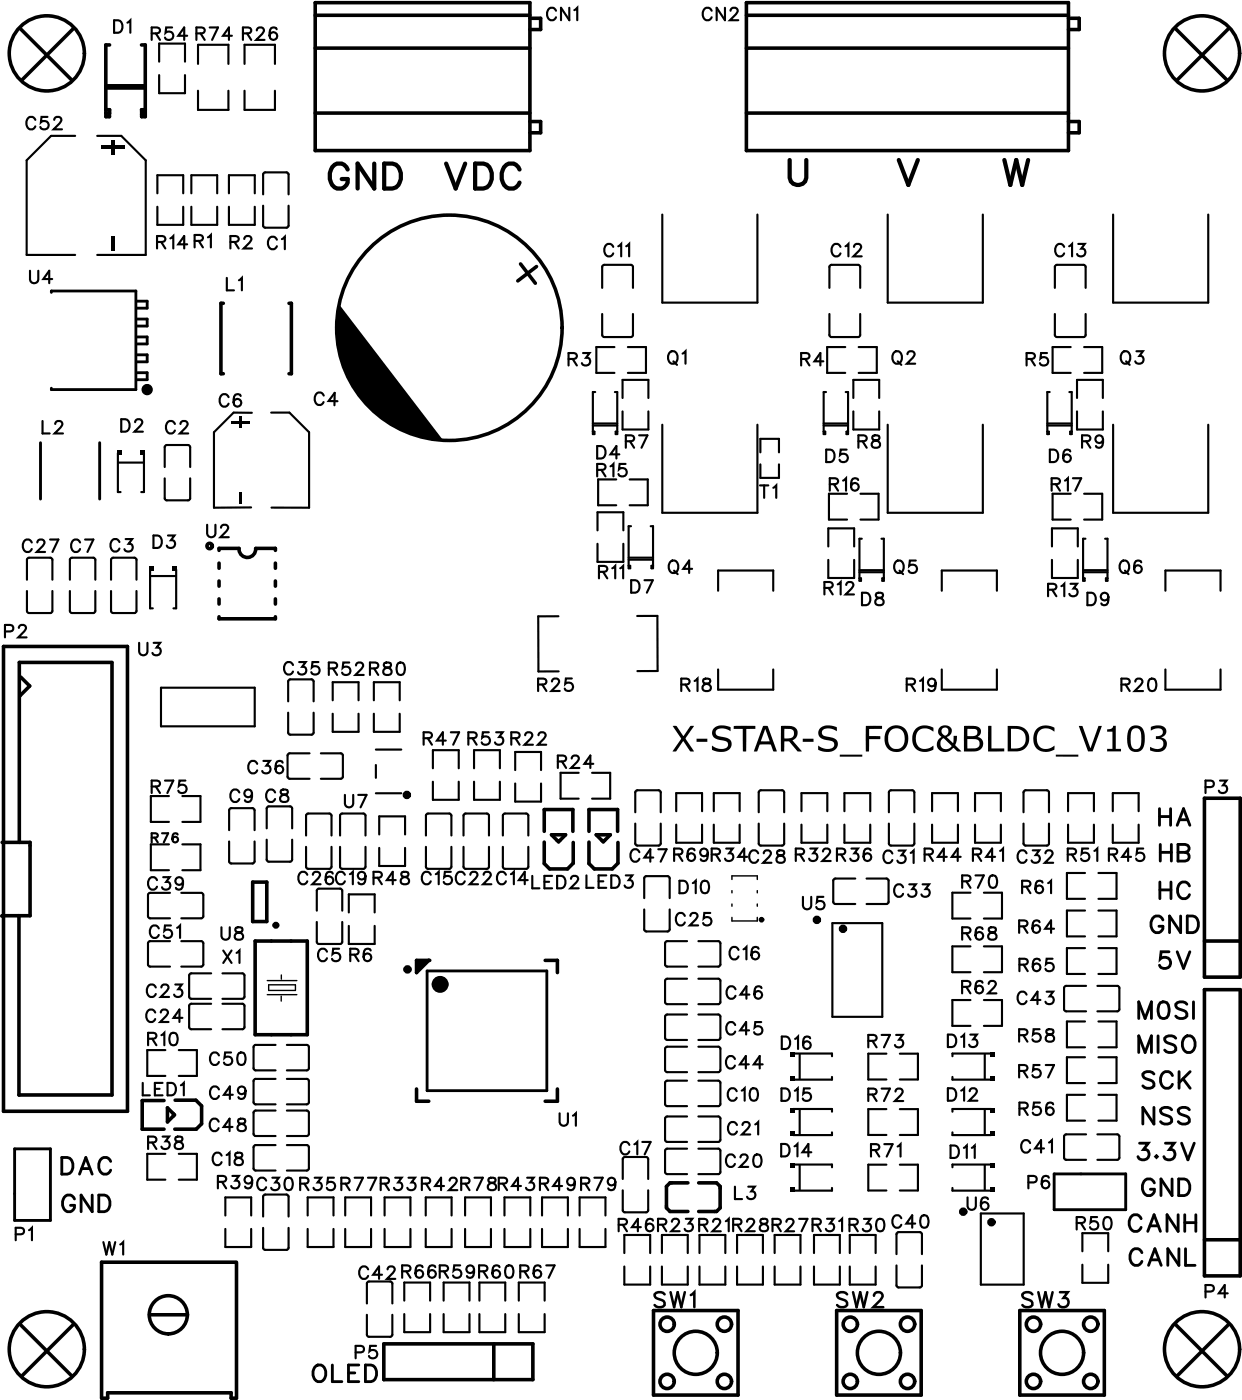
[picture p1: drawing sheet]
<svg xmlns="http://www.w3.org/2000/svg" width="88mm" height="99mm" viewBox="0 0 88 99" stroke-linecap="round" stroke-linejoin="round" font-family="sans-serif">
<defs><g id="words">
<g font-size="3" fill="#fff">
<text x="23.3" y="14.1">GND VDC</text>
<text x="55.9" y="13.9">U</text>
<text x="63.6" y="13.9">V</text>
<text x="71.1" y="13.9">W</text>
</g>
<text font-size="2.5" fill="#fff" x="47.6" y="53.9">X-STAR-S_FOC&amp;BLDC_V103</text>
<g font-size="2" fill="#fff">
<text x="82.2" y="59.1">HA</text>
<text x="82.2" y="64.3">HC</text>
<text x="82.3" y="61.6">HB</text>
<text x="81.6" y="66.7">GND</text>
<text x="82.2" y="69.2">5V</text>
<text x="80.7" y="75.2">MISO</text>
<text x="80.7" y="72.8">M0SI</text>
<text x="81" y="77.8">SCK</text>
<text x="4.3" y="83.8">DAC</text>
<text x="80.7" y="82.8">3.3V</text>
<text x="81" y="80.3">NSS</text>
<text x="4.3" y="86.5">GND</text>
<text x="80.1" y="87.9">CANH</text>
<text x="81" y="85.4">GND</text>
<text x="80.1" y="90.3">CANL</text>
<text x="22.1" y="98.6">OLED</text>
</g>
<g font-size="1.8" fill="#fff">
<text x="46.4" y="93.2">SW1</text>
<text x="59.3" y="93.2">SW2</text>
<text x="72.5" y="93.2">SW3</text>
</g>
<g font-size="1.5" fill="#fff">
<text x="8" y="2.7">D1</text>
<text x="10.7" y="3.2">R54 R74 R26</text>
<text x="38.8" y="1.8">CN1</text>
<text x="49.8" y="1.8">CN2</text>
<text x="1.8" y="9.6">C52</text>
<text x="2.1" y="20.5">U4</text>
<text x="11.1" y="18">R14R1 R2 C1</text>
<text x="16" y="21">L1</text>
<text x="42.8" y="18.6">C11</text>
<text x="58.9" y="18.6">C12</text>
<text x="74.8" y="18.6">C13</text>
<text x="15.5" y="29.2">C6</text>
<text x="22.2" y="29.1" transform="rotate(1 22.2 29.1)">C4</text>
<text x="40.3" y="26.3">R3</text>
<text x="47.3" y="26.2">Q1</text>
<text x="56.8" y="26.3">R4</text>
<text x="63.3" y="26.2">Q2</text>
<text x="72.8" y="26.3">R5</text>
<text x="79.5" y="26.2">Q3</text>
<text x="2.9" y="31.1">L2</text>
<text x="8.5" y="31">D2</text>
<text x="11.7" y="31.1">C2</text>
<text x="42.3" y="32.9">D4</text>
<text x="42.3" y="34.2">R15</text>
<text x="44.3" y="32.2">R7</text>
<text x="53.9" y="35.7">T1</text>
<text x="58.6" y="33.2">D5</text>
<text x="58.8" y="35.2">R16</text>
<text x="60.9" y="32.2">R8</text>
<text x="74.4" y="33.2">D6</text>
<text x="74.6" y="35.2">R17</text>
<text x="76.7" y="32.2">R9</text>
<text x="1.5" y="39.6">C27 C7 C3</text>
<text x="10.8" y="39.3">D3</text>
<text x="14.6" y="38.5">U2</text>
<text x="42.4" y="41.4">R11</text>
<text x="47.4" y="41">Q4</text>
<text x="63.4" y="41">Q5</text>
<text x="79.4" y="41">Q6</text>
<text x=".3" y="45.6">P2</text>
<text x="9.8" y="46.9">U3</text>
<text x="44.7" y="42.4">D7</text>
<text x="58.4" y="42.6">R12</text>
<text x="61.1" y="43.3">D8</text>
<text x="74.3" y="42.7">R13</text>
<text x="77.1" y="43.3">D9</text>
<text x="20.1" y="48.3">C35 R52R80</text>
<text x="30" y="53.2">R47 R53 R22</text>
<text x="38.1" y="49.4">R25</text>
<text x="48.3" y="49.4">R18</text>
<text x="64.3" y="49.4">R19</text>
<text x="79.5" y="49.4">R20</text>
<text x="10.7" y="56.7">R75</text>
<text x="16.3" y="57.3">C9 C8</text>
<text x="17.5" y="55.3">C36</text>
<text x="24.4" y="57.7">U7</text>
<text x="39.5" y="54.9">R24</text>
<text x="85.5" y="56.7">P3</text>
<text x="10.4" y="63.5">C39</text>
<text x="21.1" y="63.1">C26C19R48 C15C22C14LED2LED3</text>
<text x="44.7" y="61.5">C47 R69R34C28 R32R36 C31R44 R41 C32 R51R45</text>
<text x="48.2" y="63.8">D10</text>
<text x="56.9" y="64.9">U5</text>
<text x="63.4" y="64">C33</text>
<text x="68.2" y="63.4">R70</text>
<text x="72.5" y="63.8">R61</text>
<text x="10.4" y="71.1">C23</text>
<text x="10.6" y="67">C51</text>
<text x="15.6" y="67.1">U8</text>
<text x="15.8" y="68.7">X1</text>
<text x="22.5" y="68.6">C5 R6</text>
<text x="47.9" y="66.1">C25</text>
<text x="51.5" y="71.3">C46</text>
<text x="51.7" y="68.5">C16</text>
<text x="68.2" y="70.9">R62</text>
<text x="68.2" y="67.1">R68</text>
<text x="72.2" y="71.7">C43</text>
<text x="72.3" y="66.6">R64</text>
<text x="72.3" y="69.3">R65</text>
<text x="10.3" y="72.9">C24</text>
<text x="10.4" y="74.6">R10</text>
<text x="14.8" y="76">C50</text>
<text x="51.5" y="76.2">C44</text>
<text x="51.5" y="73.8">C45</text>
<text x="55.4" y="74.8">D16</text>
<text x="61.6" y="74.7">R73</text>
<text x="67.2" y="74.7">D13</text>
<text x="72.3" y="76.9">R57</text>
<text x="72.3" y="74.3">R58</text>
<text x="10.1" y="78.1">LED1 C49</text>
<text x="10.4" y="81.9">R38</text>
<text x="14.8" y="80.7">C48</text>
<text x="15" y="83.1">C18</text>
<text x="39.6" y="80.3">U1</text>
<text x="44" y="82.3">C17</text>
<text x="51.5" y="83.2">C20</text>
<text x="51.6" y="78.5">C10</text>
<text x="51.6" y="80.9">C21</text>
<text x="55.4" y="82.5">D14</text>
<text x="55.4" y="78.5">D15</text>
<text x="61.6" y="78.5">R72</text>
<text x="61.7" y="82.5">R71</text>
<text x="67.2" y="78.5">D12</text>
<text x="67.4" y="82.6">D11</text>
<text x="72.3" y="79.5">R56</text>
<text x="72.4" y="82.2">C41</text>
<text x="1" y="88.4">P1</text>
<text x="7.3" y="89.4">W1</text>
<text x="15.4" y="84.7">R39C30 R35R77R33R42R78R43R49R79</text>
<text x="43.8" y="87.8">R46R23R21R28R27R31R30 C40</text>
<text x="52.1" y="85.5">L3</text>
<text x="68.6" y="86.3">U6</text>
<text x="72.9" y="84.7">P6</text>
<text x="76.3" y="87.7">R50</text>
<text x="25.4" y="91.2">C42 R66R59R60R67</text>
<text x="85.5" y="92.5">P4</text>
<text x="25.2" y="96.8">P5</text>
</g>
<text font-size="1.1" fill="#fff" x="10.7" y="60.1">R76</text>
</g></defs>
<g fill="none" stroke="#000" stroke-width=".2">
<path d="M2.9 31.4v4M3.6 20.8v-.1h6v7h-6v-.1M7.1 31.4v4M9.7 21.4h.7v.5h-.7M9.7 22.7h.7v.4h-.7M9.7 23.9h.7v.5h-.7M9.7 25.2h.7v.5h-.7M9.7 26.5h.7v.5h-.7M82.3 57.4v1.2M82.3 58h.8M82.4 60v1.1M83.1 57.4v1.2"/>
<path d="M83.1 60v1.1M83.6 58.6l.4-1.2 .5 1.2M83.7 58.2h.6M30.3 68.9h8.5v8.5h-8.5zM80.8 72.3v-1.2l.5 1.2 .4-1.2v1.2M80.8 74.7v-1.2l.5 1.2 .4-1.2v1.2M81.9 78.6v1.2l-.8-1.2v1.2M81.9 76.2a.45 .45 0 0 0-.4-.1 .45 .45 0 0 0-.4 .3l.1 .1 .5 .2a.29 .29 0 0 1 .2 .2 .29 .29 0 0 1-.1 .3 .54 .54 0 0 1-.7-.1M82.2 73.5v1.2M82.3 62.6v1.2M82.3 63.2h.8M82.4 60.5h.7"/>
<path d="M82.4 71.2a.39 .39 0 0 1 .5 .1 .98 .98 0 0 1-.1 .9 .38 .38 0 0 1-.5-.1 .98 .98 0 0 1 .1-.9zM82.5 65.3a.44 .44 0 0 0-.5-.3 .44 .44 0 0 0-.3 .5 .52 .52 0 0 0 .1 .5 .52 .52 0 0 0 .6 .2l.1-.3v-.1h-.2M83 67.6h-.6v.5a.42 .42 0 0 1 .6 0 .42 .42 0 0 1-.1 .6 .42 .42 0 0 1-.6-.2M83.1 62.6v1.2M83.2 78.8a.45 .45 0 0 0-.5-.2 .45 .45 0 0 0-.3 .3l.1 .2 .4 .1a.29 .29 0 0 1 .3 .3 .29 .29 0 0 1-.1 .2 .54 .54 0 0 1-.7-.1M83.2 76.4a.43 .43 0 0 0-.5-.3 .43 .43 0 0 0-.3 .4 .52 .52 0 0 0 .1 .6 .52 .52 0 0 0 .6 .1l.1-.2M83.5 73.7a.45 .45 0 0 0-.5-.2 .45 .45 0 0 0-.3 .3l.1 .2 .4 .2a.29 .29 0 0 1 .2 .2 .29 .29 0 0 1-.1 .3 .54 .54 0 0 1-.6-.1M83.6 67.6l.4 1.2 .5-1.2M83.6 60.5h.5a.31 .31 0 0 1 .3 .3 .31 .31 0 0 1-.3 .3h-.5v-1.1h.5l.2 .1v.3l-.2 .1M83.7 76.1v1.2M83.8 65v1.2l-.8-1.2v1.2M84 76.6l.5 .7"/>
<path d="M84 73.7a.44 .44 0 0 1 .5-.1 .44 .44 0 0 1 .3 .4 .52 .52 0 0 1-.1 .6 .52 .52 0 0 1-.5 .1 .73 .73 0 0 1-.2-1zM84.2 71.3a.45 .45 0 0 0-.4-.2 .45 .45 0 0 0-.3 .3l.1 .2 .4 .1a.29 .29 0 0 1 .2 .3 .29 .29 0 0 1-.1 .2 .54 .54 0 0 1-.6-.1M84.3 65h.4a.63 .63 0 0 1 .4 .6 .63 .63 0 0 1-.4 .6h-.4zM84.4 78.8a.45 .45 0 0 0-.4-.2 .45 .45 0 0 0-.4 .3l.1 .2 .5 .1a.29 .29 0 0 1 .2 .3 .29 .29 0 0 1-.1 .2 .54 .54 0 0 1-.7-.1M84.4 62.9a.43 .43 0 0 0-.5-.3 .43 .43 0 0 0-.3 .5 .52 .52 0 0 0 .1 .5 .52 .52 0 0 0 .6 .1l.1-.2M84.5 76.1l-.8 .8M84.7 71.1v1.2M1 81.6h2.6v5h-2.6zM4.4 82.2h.4a.63 .63 0 0 1 .4 .6 .63 .63 0 0 1-.4 .6h-.4zM5.3 85.1a.44 .44 0 0 0-.5-.3 .44 .44 0 0 0-.4 .5 .52 .52 0 0 0 .2 .6 .52 .52 0 0 0 .5 .1l.2-.3v-.1h-.3M5.6 83.4l.5-1.2 .4 1.2M5.8 83h.6"/>
<path d="M6.5 84.8v1.2l-.7-1.2v1.2M7 84.8h.4a.63 .63 0 0 1 .4 .6 .63 .63 0 0 1-.4 .6h-.4zM7.9 82.5a.43 .43 0 0 0-.5-.3 .43 .43 0 0 0-.4 .4 .52 .52 0 0 0 .1 .6 .52 .52 0 0 0 .6 .1l.2-.2M22.3 97.1a.44 .44 0 0 1 .5-.2 .44 .44 0 0 1 .3 .5 .52 .52 0 0 1-.1 .5 .52 .52 0 0 1-.6 .1 .73 .73 0 0 1-.1-.9zM23.6 96.9v1.2h.7M24.7 97.5h.5M25.5 96.9h-.8v1.2h.8M25.9 96.9h.4a.63 .63 0 0 1 .4 .6 .63 .63 0 0 1-.4 .6h-.4zM74.8 83.3h5.1v2.6h-5.1zM80.9 81.2h.6l-.3 .4a.39 .39 0 0 1 .3 .6 .39 .39 0 0 1-.7-.1M81 86.5a.44 .44 0 0 0-.5-.3 .44 .44 0 0 0-.3 .5 .52 .52 0 0 0 .1 .5 .52 .52 0 0 0 .5 .2l.2-.3M81.1 88.9a.44 .44 0 0 0-.5-.3 .44 .44 0 0 0-.4 .5 .52 .52 0 0 0 .1 .6 .52 .52 0 0 0 .6 .1l.2-.2"/>
<path d="M81.5 87.4l.4-1.2 .5 1.2M81.5 89.8l.5-1.1 .4 1.1M81.6 87h.6M81.7 89.4h.6M81.9 84a.44 .44 0 0 0-.5-.3 .44 .44 0 0 0-.3 .4 .52 .52 0 0 0 .1 .6 .52 .52 0 0 0 .6 .1l.1-.2v-.2h-.2M82.1 82.1v.1zM82.7 81.2h.6l-.3 .4a.39 .39 0 0 1 .3 .6 .39 .39 0 0 1-.7-.1M83.2 83.7v1.2l-.8-1.2v1.2M83.6 86.2v1.2l-.8-1.2v1.2M83.7 83.7h.4a.63 .63 0 0 1 .4 .6 .63 .63 0 0 1-.4 .6h-.4zM83.7 88.7v1.1l-.8-1.1v1.1M83.9 81.2l.4 1.1 .5-1.1"/>
<path d="M84.1 86.2v1.2M84.1 86.8h.8M84.2 88.7v1.1h.6M84.9 86.2v1.2"/>
<circle cx="54.1" cy="65.3" r=".1"/>
</g>
<g fill="none" stroke="#000" stroke-width=".3">
<path d="M24.7 12a.65 .65 0 0 0-.8-.4 .65 .65 0 0 0-.5 .7 .77 .77 0 0 0 .2 .8 .77 .77 0 0 0 .8 .2l.3-.3v-.3h-.4M26.6 11.6v1.8l-1.2-1.8v1.8M27.3 11.6h.6a.94 .94 0 0 1 .6 .9 .94 .94 0 0 1-.6 .9h-.6zM31.7 11.6l.6 1.8 .7-1.8M33.7 11.6h.6a.94 .94 0 0 1 .6 .9 .94 .94 0 0 1-.6 .9h-.6zM36.9 12a.65 .65 0 0 0-.8-.4 .65 .65 0 0 0-.5 .7 .77 .77 0 0 0 .2 .8 .77 .77 0 0 0 .8 .2l.3-.3M56.1 11.4v1.2a.6 .6 0 0 0 .5 .5 .6 .6 0 0 0 .6-.5v-1.2M63.8 11.4l.7 1.7 .6-1.7M71.3 11.4l.4 1.7 .4-1.7 .5 1.7 .4-1.7"/>
<circle cx="28.9" cy="56.4" r=".15"/>
<circle cx="28.9" cy="68.8" r=".15"/>
<circle cx="58" cy="65.3" r=".15"/>
<circle cx="59.8" cy="65.9" r=".15"/>
<circle cx="68.4" cy="86" r=".15"/>
<circle cx="70.4" cy="86.8" r=".15"/>
</g>
<g fill="#000">
<path d="M7.2 10.3h1.7v.3h-1.7zM7.9 10h.3v1h-.3zM7.9 16.8h.3v1h-.3zM8.3 32h.3v.3h-.3zM10 32h.3v.3h-.3zM16.9 29.6h.2v.8h-.2zM16.9 35h.2v.8h-.2zM16.4 29.9h1.3v.2h-1.3zM24.1 21.6l7.4 9.7a8 8 0 0 1-7.4-9.7zM10.6 40.2h.3v.3h-.3zM12.3 40.2h.3v.3h-.3zM29.6 68.2h.8l-.8 .8z"/>
<path d="M56.1 78.7h.3v.3h-.3zM56.1 76.4h.3v.3h-.3zM56.1 74.7h.3v.3h-.3zM70.3 74.7h.3v.3h-.3zM70.3 76.4h.3v.3h-.3zM70.3 78.7h.3v.3h-.3zM56.1 84.3h.3v.3h-.3zM56.1 82.6h.3v.3h-.3zM56.1 80.3h.3v.4h-.3zM70.3 82.6h.3v.3h-.3zM70.3 84.3h.3v.3h-.3zM70.3 80.3h.3v.4h-.3z"/>
<path d="M66.7 51.6a.43 .43 0 0 0 .1 .7v.1a.58 .58 0 0 0-.2 .8 .58 .58 0 0 0 .9 0l.2-.1 .2 .2h.3l-.4-.4 .1-.7h-.2l-.1 .6-.4-.5a.46 .46 0 0 0 .3-.6 .46 .46 0 0 0-.7-.1zM66.9 52.5l.1-.1 .5 .5a.41 .41 0 0 1-.4 .3 .41 .41 0 0 1-.3-.3v-.3zM66.8 51.9a.3 .3 0 0 1 .6 0 .3 .3 0 0 1-.6 0zM63.1 51.7l-.3 .5a1.15 1.15 0 0 0 .2 .9l.1 .1a.93 .93 0 0 0 1.4-.6 .93 .93 0 0 0-1-1.1zM63.2 51.9a.62 .62 0 0 1 .8-.1 .62 .62 0 0 1 .2 .8 .59 .59 0 0 1-.8 .5l-.2-.1-.1-.4v-.4zM76.6 51.5l.6 1.8h.4l.6-1.8h-.2l-.6 1.6-.5-1.3a.24 .24 0 0 0-.1-.3 .24 .24 0 0 0-.2 0zM54.2 51.5l-.7 1.9a.28 .28 0 0 0 .4-.4v-.1h.8l.1 .2a.17 .17 0 0 0 .1 .3 .17 .17 0 0 0 .2-.1l-.6-1.8zM54.3 51.8l.3 .8h-.6zM65 51.7a1.14 1.14 0 0 0-.1 1.3l.2 .2a1.03 1.03 0 0 0 1.2 0l-.1-.3v.1a.72 .72 0 0 1-1 0 .72 .72 0 0 1-.1-.9l.1-.2 .3-.2h.3l.5 .2-.1-.2-.3-.2a.94 .94 0 0 0-.9 .2zM73.6 51.7a.96 .96 0 0 0-.2 1.2 .96 .96 0 0 0 1.2 .4l.2-.1 .1-.3-.2 .1a.72 .72 0 0 1-.9-.1 .72 .72 0 0 1 0-1 .72 .72 0 0 1 1 0v-.2l-.3-.2h-.5zM52.1 51.5v.2h.6v1.6h.3v-1.5l.6-.1v-.2zM47.8 51.5l.5 .8a.46 .46 0 0 1-.3 .6l-.2 .4a.24 .24 0 0 0 .2 0 .24 .24 0 0 0 .1-.2l.4-.5 .5 .7h.3l-.6-.9 .5-.8a.32 .32 0 0 0-.4 .3l-.3 .4-.5-.8zM71.5 51.5v1.8h.7a.91 .91 0 0 0 .8-.6 .91 .91 0 0 0-.3-1l-.5-.2zM71.8 51.7h.3a.7 .7 0 0 1 .7 .7 .7 .7 0 0 1-.7 .7h-.3zM55.4 51.5v1.9l.3-.1v-.7h.2a1.13 1.13 0 0 1 .6 .6l.1 .2 .3-.1-.6-.7a.53 .53 0 0 0 .3-.7 .53 .53 0 0 0-.6-.4zM55.7 51.7l.4 .1a.34 .34 0 0 1 .3 .3 .34 .34 0 0 1-.3 .3h-.4zM58.2 51.7a.54 .54 0 0 0 0 .6 .54 .54 0 0 0 .6 .3 .33 .33 0 0 1 .3 0 .33 .33 0 0 1 .1 .4 .87 .87 0 0 1-1.1-.1v.3l.4 .2a.87 .87 0 0 0 .9-.3 .56 .56 0 0 0-.1-.6 .56 .56 0 0 0-.6-.2 .3 .3 0 0 1-.4-.3 .3 .3 0 0 1 .4-.3l.7 .2a.35 .35 0 0 0-.4-.4h-.4zM50.7 51.7a.56 .56 0 0 0 0 .7 .56 .56 0 0 0 .6 .2 .33 .33 0 0 1 .4 .3 .33 .33 0 0 1-.5 .3l-.7-.3v.3l.4 .2a.85 .85 0 0 0 1-.3v-.1a.56 .56 0 0 0-.7-.7 .32 .32 0 0 1-.4-.3 .32 .32 0 0 1 .4-.3l.7 .2v-.3l-.4-.1h-.5zM68.4 51.5v1.9l.9-.1a.52 .52 0 0 0 .5-.5 .52 .52 0 0 0-.4-.5 .41 .41 0 0 0 .2-.5 .41 .41 0 0 0-.5-.3zM68.7 52.5h.5a.33 .33 0 0 1 .3 .3 .33 .33 0 0 1-.3 .3h-.5zM68.7 51.7l.5 .1a.26 .26 0 0 1 .2 .3 .26 .26 0 0 1-.3 .2h-.4zM80.2 51.7l-.2 .4a1.15 1.15 0 0 0 .4 1.2 .58 .58 0 0 0 .8-.4v-.2a1.45 1.45 0 0 0-.1-1 .61 .61 0 0 0-.9 0zM80.4 51.8a.39 .39 0 0 1 .5 0 .39 .39 0 0 1 .1 .4v.5a.4 .4 0 0 1-.4 .5 .4 .4 0 0 1-.3-.6v-.6zM81.7 51.6v.3a.51 .51 0 0 1 .8 .1l-.1 .2-.4 .1v.2h.3a.36 .36 0 0 1 .3 .4 .36 .36 0 0 1-.5 .3l-.5-.2 .1 .3a.76 .76 0 0 0 1.1-.4 .46 .46 0 0 0-.4-.6h.1a.42 .42 0 0 0 .3-.5 .42 .42 0 0 0-.5-.3zM61.5 51.5v1.9h.2v-.9h.8v-.1v-.1h-.8v-.5l.9-.1v-.2zM70.1 51.5v1.9l1.2-.1v-.2h-.9v-1.6zM78.6 51.8v.1h.4v1.3h-.4v.1h1v-.1h-.4v-1.7h-.2a.31 .31 0 0 1-.4 .3zM74.9 53.6v.1h1.6v-.1zM59.6 53.6v.1h1.6v-.1zM57 52.4v.3h.7v-.3zM49.4 52.4v.3h.8v-.3z"/>
</g>
<g fill="none" stroke="#000" stroke-width=".15">
<path d="M2.1 19.2v.7a.3 .3 0 0 0 .3 .2 .3 .3 0 0 0 .3-.2v-.7M2.5 8.5a.33 .33 0 0 0-.4-.2 .33 .33 0 0 0-.2 .3v.2a.33 .33 0 0 0 .2 .4 .33 .33 0 0 0 .4-.2M3.4 8.3h-.5v.4a.31 .31 0 0 1 .5 0 .31 .31 0 0 1-.1 .4 .31 .31 0 0 1-.4-.1M3.7 19.8h-.6l.4-.6v.9M3.8 8.5l.2-.2h.3l.1 .2-.2 .3-.4 .4h.6M5.3 9.6h-1.7l-1.7 1.8v6.7h3.4M6.9 9.6h1.7l1.7 1.8v6.7h-3.4M8.1 1.4h.3a.47 .47 0 0 1 .3 .5 .47 .47 0 0 1-.3 .4h-.3zM9 1.6l.3-.2v.9M10.8 2.4l.5-.1 .1-.1-.1-.2-.5-.1v.9M11.1 2.4l.3 .4M11.1 17.2l.6-.1v-.1v-.2h-.6v.8"/>
<path d="M11.2 13.7v-1.3h1.8v1.3M11.2 14.7v1.3h1.8v-1.3M11.3 4.4v-1.3h1.8v1.3M11.3 5.3v1.3h1.8v-1.3M11.4 17.2l.3 .4M12.1 16.9l.2-.1v.8M12.2 1.9h-.4v.4a.31 .31 0 0 1 .4 0 .31 .31 0 0 1 0 .5 .31 .31 0 0 1-.5-.1M13.3 2.5h-.6l.4-.6v.9M13.3 17.3h-.6l.4-.5v.8M13.6 13.7v-1.3h1.8v1.3M13.6 14.7v1.3h1.8v-1.3M13.8 17.1h.5l.1-.2v-.1l-.6-.1v.9"/>
<path d="M13.9 2.4l.5-.1 .1-.1v-.2l-.6-.1v.9M14.1 4.5v-1.3h2.1v1.3M14.1 6.4v1.4h2.1v-1.4M14.1 17.1l.3 .5M14.2 2.4l.3 .4M14.8 16.8l.2-.1v.9M14.9 1.9h.6l-.4 .9M16.1 19.7v.9h.5M16.2 13.7v-1.3h1.9v1.3M16.2 14.7v1.3h1.9v-1.3M16.4 17.2l.5-.1v-.1v-.2h-.5v.8M16.5 2.5h-.7l.5-.6v.9"/>
<path d="M16.6 17.2l.3 .4M17 19.9l.2-.2v.9M17.2 2.4l.5-.1 .1-.1v-.2l-.6-.1v.9M17.3 17l.2-.2h.3v.1l-.1 .3-.4 .4h.6M17.4 4.5v-1.3h2.1v1.3M17.4 6.4v1.4h2.1v-1.4M17.5 2.4l.3 .4M18.2 2.2l.2-.3 .3 .1v.1l-.1 .3-.4 .4h.6M18.7 13.8v-1.4l.1-.2 1.6 .1 .1 1.5M18.7 14.6v1.4l.1 .2 1.6-.1 .1-1.5M19.6 2.1v-.1a.29 .29 0 0 0-.4 .1 .52 .52 0 0 0 .2 .7 .27 .27 0 0 0 .3-.2 .27 .27 0 0 0-.3-.3 .27 .27 0 0 0-.3 .2M19.7 17a.33 .33 0 0 0-.4-.2 .33 .33 0 0 0-.3 .3v.3a.33 .33 0 0 0 .3 .3 .33 .33 0 0 0 .4-.2"/>
<path d="M20 17l.2-.2v.9M39.5 .8a.33 .33 0 0 0-.4-.2 .33 .33 0 0 0-.3 .3v.2a.33 .33 0 0 0 .3 .3 .33 .33 0 0 0 .4-.2M40.4 .6v.8l-.6-.8v.8M40.8 .7l.2-.1v.8M43.5 17.5a.33 .33 0 0 0-.3-.2 .33 .33 0 0 0-.3 .4v.2a.33 .33 0 0 0 .3 .3 .33 .33 0 0 0 .3-.2M43.9 17.5l.2-.2v.9M44.4 17.5l.3-.2v.9M47 15.2v6.3h6.8v-6.3M50.5 .8a.33 .33 0 0 0-.4-.2 .33 .33 0 0 0-.2 .3v.2a.33 .33 0 0 0 .2 .3 .33 .33 0 0 0 .4-.2M51.5 .6v.8l-.6-.8v.8M51.9 .8l.1-.2h.3l.1 .1-.2 .3-.4 .4h.6M59.7 17.5a.33 .33 0 0 0-.4-.2 .33 .33 0 0 0-.3 .4v.2a.33 .33 0 0 0 .3 .3 .33 .33 0 0 0 .4-.2"/>
<path d="M60 17.5l.2-.2v.9M60.6 17.5l.2-.2 .2 .1 .1 .1-.1 .3-.4 .4h.6M63 15.2v6.3h6.8v-6.3M75.5 17.5a.33 .33 0 0 0-.3-.2 .33 .33 0 0 0-.3 .4v.2a.33 .33 0 0 0 .3 .3 .33 .33 0 0 0 .3-.2M75.9 17.5l.2-.2v.9M76.5 17.3h.5l-.3 .4a.29 .29 0 0 1 .3 .4 .29 .29 0 0 1-.5-.1M79 15.2v6.3h6.8v-6.3M2.3 38.5a.33 .33 0 0 0-.4-.2 .33 .33 0 0 0-.3 .3v.2a.33 .33 0 0 0 .3 .4 .33 .33 0 0 0 .4-.2M2.7 38.5l.1-.2h.3l.1 .2-.2 .3-.4 .4h.6M3 29.9v.9h.5M3.6 38.3h.5l-.4 .9M3.9 30.1l.2-.2h.2l.1 .2-.1 .3-.4 .4h.6"/>
<path d="M5.7 38.5a.33 .33 0 0 0-.4-.2 .33 .33 0 0 0-.2 .3v.2a.33 .33 0 0 0 .2 .4 .33 .33 0 0 0 .4-.2M6 38.3h.6l-.4 .9M8.4 32.2v2.7h.2M8.4 32.8h1.8M8.5 38.5a.33 .33 0 0 0-.4-.2 .33 .33 0 0 0-.3 .3v.2a.33 .33 0 0 0 .3 .4 .33 .33 0 0 0 .4-.3M8.6 29.8h.3a.47 .47 0 0 1 .3 .4 .47 .47 0 0 1-.3 .4h-.3zM8.9 38.3h.5l-.3 .3a.29 .29 0 0 1 .2 .5 .29 .29 0 0 1-.5-.1M9.6 30l.2-.2h.2l.1 .1-.1 .3-.4 .4h.5M10.2 32.2v2.7h-.2M10.9 38h.3a.47 .47 0 0 1 .3 .5 .47 .47 0 0 1-.3 .4h-.3zM11.7 33.2v-1.5l.1-.1h1.7v1.6M11.7 34v1.5h1.6l.2-.1v-1.4"/>
<path d="M11.9 38h.5l-.3 .4a.29 .29 0 0 1 .3 .4 .3 .3 0 0 1-.6-.1M12.4 30.1a.33 .33 0 0 0-.4-.2 .33 .33 0 0 0-.2 .3v.2a.33 .33 0 0 0 .2 .4 .33 .33 0 0 0 .4-.2M12.8 30.1l.2-.2h.2l.1 .2-.1 .3-.4 .4h.6M14.7 37.3v.6a.3 .3 0 0 0 .3 .2 .3 .3 0 0 0 .3-.2v-.6M15.7 37.5l.2-.2h.2l.1 .1-.1 .3-.5 .4h.6M16.2 28.2a.33 .33 0 0 0-.3-.2 .33 .33 0 0 0-.3 .3v.2a.33 .33 0 0 0 .3 .4 .33 .33 0 0 0 .3-.2M17.1 28.1l-.1-.1a.29 .29 0 0 0-.4 .2 .52 .52 0 0 0 .2 .7 .27 .27 0 0 0 .3-.3 .27 .27 0 0 0-.2-.3 .27 .27 0 0 0-.3 .3M17.9 29.3h-1.3l-1.4 1.4v5.3h2.6M19.2 29.3h1.3l1.4 1.4v5.3h-2.6M23 28.1a.33 .33 0 0 0-.4-.2 .33 .33 0 0 0-.3 .3v.2a.33 .33 0 0 0 .3 .4 .33 .33 0 0 0 .4-.3M24 28.5h-.7l.5-.6-.1 .9M40.4 25.5l.5-.1v-.1v-.2h-.5v.8"/>
<path d="M40.7 25.5l.2 .4M41.4 25.1h.4l-.2 .3a.29 .29 0 0 1 .2 .5 .29 .29 0 0 1-.5-.1M42.1 30.1h1.7M42.1 30.2h1.7M42.2 27.8h-.1v3h.1v-.2h-.1M42.4 31.7h.3a.47 .47 0 0 1 .3 .4 .47 .47 0 0 1-.3 .5h-.3zM42.4 33.4l.5-.1 .1-.1-.1-.2-.5-.1v.9M42.4 37.7v-1.3h1.8v1.3M42.4 38.6v1.3h1.8v-1.3M42.7 33.4l.3 .4M42.7 20.4v-1.4l.2-.2h2v1.6M42.7 22.3l.1 1.6h2l.1-.1v-1.5"/>
<path d="M43.3 33.1l.2-.2v.9M43.6 24.6h-1.3v1.9h1.3M43.6 27.8h.2v3h-.1v-.2h.1M43.7 34h-1.2v1.9h1.2M44 32.3h-.7l.5-.6v.9M44.2 28.3v-1.3h1.8v1.3M44.2 29.2v1.3h1.8v-1.3M44.4 32.9h-.4l-.1 .4a.31 .31 0 0 1 .5 0 .31 .31 0 0 1 0 .5 .31 .31 0 0 1-.5-.1M44.4 31.3h.5l.1-.1v-.2l-.6-.1v.9M44.6 24.6h1.3v1.9h-1.3M44.6 39.6h1.8M44.6 39.7h1.8"/>
<path d="M44.7 34h1.3v1.9h-1.3M44.7 31.3l.3 .5M44.8 37.4h-.2v2.9h.1v-.1h-.1M45.4 30.9h.6l-.5 .9M46.2 37.4h.2v2.9h-.2v-.1h.2M47 30.2v6.2h6.8v-6.2M47.6 25a.41 .41 0 0 1 .5 .4 .41 .41 0 0 1-.5 .4l-.2-.3v-.2zM47.6 39.8a.41 .41 0 0 1 .6 .4 .41 .41 0 0 1-.6 .4l-.1-.3v-.2zM47.8 25.7l.3 .2M48.4 25.1l.3-.2v.9M53.9 34.5h.6M54 32.1v-.9h1.3v.9"/>
<path d="M54 33v.9h1.3v-.9M54.2 34.5v.8M54.9 34.6l.2-.1v.8M56.9 25.5l.5-.1 .1-.1-.1-.2h-.5v.8M57.2 25.5l.3 .4M58.4 25.7h-.6l.4-.6v.8M58.5 30.1h1.7M58.5 30.2h1.7M58.6 27.8h-.1v3h.1v-.2h-.1M58.6 31.9h.3a.47 .47 0 0 1 .3 .5 .47 .47 0 0 1-.3 .4h-.3zM58.8 38.8v-1.3h1.8v1.3M58.8 39.7v1.3h1.8v-1.3"/>
<path d="M58.9 20.4v-1.4l.1-.2h2l.1 1.6M58.9 22.3v1.6h2l.2-.1v-1.5M58.9 34.4l.5-.1 .1-.1-.1-.2h-.5v.8M59.2 34.4l.3 .4M59.8 34.1l.3-.1v.8M60 24.6h-1.3v1.9h1.3M60 27.8h.2v3h-.1v-.2h.1M60.1 31.9h-.4l-.1 .4a.31 .31 0 0 1 .5 0 .31 .31 0 0 1-.1 .5 .31 .31 0 0 1-.4-.2M60.1 35.1h-1.3v1.8h1.3M60.6 28.3v-1.3h1.8v1.3M60.6 29.2v1.3h1.8v-1.3M60.9 34.1v-.1a.29 .29 0 0 0-.5 .1 .52 .52 0 0 0 .3 .7 .27 .27 0 0 0 .3-.2 .27 .27 0 0 0-.3-.3 .27 .27 0 0 0-.3 .2"/>
<path d="M60.9 31.3h.5l.1-.1v-.2l-.6-.1v.9M61 24.6h1.2v1.9h-1.2M61.1 35.1h1.3v1.8h-1.3M61.2 38.2h-.2v3h.1v-.1h-.1M61.2 31.3l.3 .5M62 30.9v.3l.2 .1a.25 .25 0 0 1 .3 .2 .25 .25 0 0 1-.2 .3l-.3-.1-.1-.1a.44 .44 0 0 1 .5-.4v-.2a.33 .33 0 0 0-.4-.1zM62.6 38.2h.1v3h-.1v-.1h.1M63 30.2v6.2h6.8v-6.2M63.5 25a.41 .41 0 0 1 .5 .4 .41 .41 0 0 1-.5 .4l-.2-.3v-.2zM63.6 39.8a.41 .41 0 0 1 .6 .4 .41 .41 0 0 1-.6 .4l-.1-.3v-.2zM63.7 25.7l.3 .2M64.4 25.1l.2-.2 .2 .1 .1 .1-.1 .3-.4 .4h.6"/>
<path d="M65 39.8h-.4l-.1 .4a.31 .31 0 0 1 .5 0 .31 .31 0 0 1 0 .4 .31 .31 0 0 1-.5-.1M72.9 25.5l.5-.1 .1-.1-.1-.2h-.5v.8M73.2 25.5l.3 .4M74.3 25.1h-.4v.3a.31 .31 0 0 1 .4 0 .31 .31 0 0 1 0 .5 .31 .31 0 0 1-.5-.1M74.3 30.1h1.8M74.3 30.2h1.8M74.5 27.8h-.2v3h.2v-.2h-.2M74.5 31.9h.3a.47 .47 0 0 1 .3 .5 .47 .47 0 0 1-.3 .4h-.3zM74.6 34.4l.6-.1v-.1v-.2h-.6v.8M74.7 38.8v-1.3h1.8v1.3M74.7 39.7v1.3h1.8v-1.3M74.9 20.4v-1.4l.1-.2h2l.1 1.6"/>
<path d="M74.9 22.3v1.6h2l.2-.1v-1.5M74.9 34.4l.3 .4M75.6 34.1l.2-.1v.8M75.9 27.8h.2v3h-.1v-.2h.1M76 32h-.1a.29 .29 0 0 0-.4 .1 .52 .52 0 0 0 .2 .7 .27 .27 0 0 0 .3-.2 .27 .27 0 0 0-.2-.3 .27 .27 0 0 0-.3 .2M76 35.1h-1.3v1.8h1.3M76 24.6h-1.3v1.9h1.3M76.2 34h.5l-.4 .8M76.4 28.3v-1.3h1.9v1.3M76.4 29.2v1.3h1.9v-1.3M76.8 31.3h.5l.1-.1v-.2l-.6-.1v.9M77 35.1h1.2v1.8h-1.2"/>
<path d="M77 24.6h1.2v1.9h-1.2M77 38.2h-.1v3h.1v-.1h-.1M77.1 31.3l.3 .5M78.3 31.2a.27 .27 0 0 1-.4 .2 .27 .27 0 0 1-.1-.4 .27 .27 0 0 1 .5 0v.2a.41 .41 0 0 1-.3 .6l-.2-.1M78.4 38.2h.2v3h-.1v-.1h.1M79 30.2v6.2h6.8v-6.2M79.6 39.8a.41 .41 0 0 1 .6 .4 .41 .41 0 0 1-.6 .4l-.1-.3v-.2zM79.7 25a.41 .41 0 0 1 .5 .4 .41 .41 0 0 1-.5 .4l-.1-.3v-.2zM79.9 25.7l.3 .2M80.7 24.9h.4l-.2 .4a.29 .29 0 0 1 .2 .4 .29 .29 0 0 1-.5 0M81 39.9v-.1a.29 .29 0 0 0-.5 .2 .52 .52 0 0 0 .3 .7 .27 .27 0 0 0 .2-.3 .27 .27 0 0 0-.2-.3 .27 .27 0 0 0-.3 .3M.4 44.8h.3l.2-.1a.23 .23 0 0 0-.2-.3h-.3v.9"/>
<path d="M1.3 44.6l.2-.2h.3v.1l-.1 .3-.4 .5h.6M1.9 42v1.4l.2 .1h1.6v-1.5M1.9 41.2l.1-1.6h1.6l.1 .1v1.5M5 41.2v-1.5l.1-.1h1.6l.1 1.6M5 42v1.5h1.6l.2-.1v-1.4M7.9 41.2v-1.5l.1-.1h1.6l.1 1.6M7.9 42v1.5h1.6l.2-.1v-1.4M9.9 45.6v.7a.3 .3 0 0 0 .3 .2 .3 .3 0 0 0 .3-.2v-.7M10.7 40.4v2.8h.1M10.7 40.9h1.8M10.8 55.8h.5l.1-.1-.1-.2-.5-.1v.9M10.8 59.5l.3-.1 .1-.2h-.4v.6"/>
<path d="M10.9 45.6h.5l-.3 .4a.29 .29 0 0 1 .2 .4 .29 .29 0 0 1-.5 0M11 59.5l.2 .3M11.1 55.8l.3 .5M11.4 48.8h6.7v2.8h-6.7zM11.5 59.2h.4l-.3 .6M11.7 55.4h.6l-.4 .9M12 56.5h-1.3v1.9h1.3M12 59.9h-1.3v1.9h1.3M12.5 40.4v2.8h-.2M12.6 59.2a.32 .32 0 0 0-.4 .2 .32 .32 0 0 0 .2 .4 .2 .2 0 0 0 .2-.2 .2 .2 0 0 0-.1-.2 .2 .2 0 0 0-.3 .2M12.9 56.5h1.3v1.9h-1.3M12.9 59.9h1.3v1.9h-1.3"/>
<path d="M13.2 55.4h-.5v.4a.31 .31 0 0 1 .5 0 .31 .31 0 0 1-.1 .5 .31 .31 0 0 1-.4-.2M16.3 59.7v1.6h1.6l.2-.2v-1.4M17 56.3a.33 .33 0 0 0-.4-.3 .33 .33 0 0 0-.2 .4v.2a.33 .33 0 0 0 .2 .3 .33 .33 0 0 0 .4-.2M17.9 56.3a.27 .27 0 0 1-.4 .3 .27 .27 0 0 1-.1-.5 .27 .27 0 0 1 .4 .1l.1 .1a.41 .41 0 0 1-.3 .6l-.2-.1M17.9 57.4l.2 .1v1.4M17.9 57.4h-1.6v1.5M18.3 54.2a.33 .33 0 0 0-.4-.2 .33 .33 0 0 0-.3 .4v.2a.33 .33 0 0 0 .3 .3 .33 .33 0 0 0 .4-.2M18.7 54h.5l-.3 .4a.29 .29 0 0 1 .2 .4 .29 .29 0 0 1-.5-.1M18.9 58.8v-1.4l.2-.2 1.6 .1v1.5M18.9 59.6l.1 1.5 1.6 .1 .1-.2v-1.4M19.5 56.3a.33 .33 0 0 0-.3-.3 .33 .33 0 0 0-.3 .4v.2a.33 .33 0 0 0 .3 .3 .33 .33 0 0 0 .3-.2M20 56.1v.2l.2 .1a.25 .25 0 0 1 .3 .3 .25 .25 0 0 1-.2 .2h-.3l-.1-.1a.44 .44 0 0 1 .5-.5v-.1a.33 .33 0 0 0-.4-.1z"/>
<path d="M20.1 54.1h-.1a.29 .29 0 0 0-.4 .1 .52 .52 0 0 0 .2 .7 .27 .27 0 0 0 .3-.2 .27 .27 0 0 0-.2-.3 .27 .27 0 0 0-.3 .2M20.5 50.6v1.4l.1 .2 1.6-.1 .1-1.5M20.5 49.8v-1.5l1.6-.1 .2 .2v1.4M20.8 47.2a.33 .33 0 0 0-.4-.2 .33 .33 0 0 0-.2 .3v.2a.33 .33 0 0 0 .2 .4 .33 .33 0 0 0 .4-.2M21.2 47h.5l-.3 .3a.29 .29 0 0 1 .3 .5 .29 .29 0 0 1-.5-.1M21.7 59.3l.1-1.5h1.6l.1 .1v1.4M22 53.5h-1.5l-.1 1.6 .2 .2h1.4M22.6 47h-.4l-.1 .4a.31 .31 0 0 1 .5 0 .31 .31 0 0 1 0 .4 .31 .31 0 0 1-.5-.1M22.8 53.5h1.4l.1 .1v1.6l-1.5 .1M23.3 47.5l.5-.1 .1-.1v-.2l-.6-.1v.9M23.6 49.7v-1.3h1.9v1.3M23.6 50.7v1.3h1.9v-1.3"/>
<path d="M23.6 47.5l.3 .4M24.1 59.3l.1-1.5h1.6l.1 .1v1.4M24.5 56.4v.7a.3 .3 0 0 0 .3 .2 .3 .3 0 0 0 .3-.2v-.7M24.8 47h-.4l-.1 .4a.31 .31 0 0 1 .5 0 .31 .31 0 0 1-.1 .5 .31 .31 0 0 1-.4-.1M25.3 47.2l.1-.2 .3 .1 .1 .1-.2 .3-.4 .4h.6M25.4 56.4h.6l-.4 .9M26.3 47.5l.5-.1v-.1v-.2l-.5-.1v.9M26.5 49.7v-1.3h1.9v1.3M26.5 50.7v1.3h1.9v-1.3M26.6 47.5l.2 .4M26.7 56.3h1.8M26.7 53.2h1.8"/>
<path d="M26.7 54.3v.9M26.9 59.2v-1.2h1.9v1.2M27.3 47.1v.2l.2 .1a.25 .25 0 0 1 .3 .2 .25 .25 0 0 1-.2 .3h-.3l-.1-.1a.44 .44 0 0 1 .5-.5l.1-.1a.33 .33 0 0 0-.5-.1zM28.3 47.1a.29 .29 0 0 1 .4 .1v.2a.38 .38 0 0 1-.3 .5 .57 .57 0 0 1-.1-.8zM30.1 52.4h.5l.1-.2-.1-.1-.5-.1v.9M30.2 59.3l.1-1.5h1.6l.1 .1v1.4M30.4 52.4l.3 .5M30.7 54.5v-1.2h1.9v1.2M30.7 55.5v1.3h1.9v-1.3M31.6 52.6h-.6l.4-.6v.9M32 52h.6l-.4 .9M32.9 59.3v-1.4l.2-.1h1.6v1.5"/>
<path d="M33.2 52.4h.6v-.2v-.1l-.6-.1v.9M33.5 52.4l.3 .5M33.6 54.5v-1.2h1.9v1.2M33.6 55.5v1.3h1.9v-1.3M34.7 52h-.4l-.1 .4a.31 .31 0 0 1 .5 0 .31 .31 0 0 1-.1 .4 .31 .31 0 0 1-.4-.1M35.2 52h.5l-.3 .3a.29 .29 0 0 1 .2 .5 .29 .29 0 0 1-.5-.1M35.7 59.3v-1.4l.1-.1h1.7v1.5M36.3 52.4h.5l.1-.2-.1-.1-.5-.1v.9M36.6 54.7v-1.3h1.8v1.3M36.6 55.6v1.3h1.8v-1.3M36.6 52.4l.3 .5M37.3 52.2l.1-.2h.3l.1 .2-.1 .2-.5 .5h.6"/>
<path d="M38.2 48.6h.5l.1-.2-.1-.1-.5-.1v.9M38.2 52.2l.2-.2h.2l.1 .2-.1 .2-.4 .5h.6M38.5 48.6l.3 .5M39.2 48.4l.1-.2h.3l.1 .1-.1 .3-.5 .5h.6M39.6 54.1l.5-.1 .1-.1-.1-.2-.5-.1v.9M39.6 43.8h-1.4v3.9h1.5M39.9 54.1l.3 .4M40.6 53.8l.1-.2 .3 .1 .1 .1-.1 .3-.5 .4h.6M40.6 48.2h-.4l-.1 .3a.31 .31 0 0 1 .5 0 .31 .31 0 0 1-.1 .5 .31 .31 0 0 1-.4-.1M41.1 54.9h-1.3v1.8h1.3M42 54.9h1.3v1.8h-1.3M42.1 54.2h-.6l.4-.6v.9"/>
<path d="M42.5 40.6h.5l.1-.2v-.1l-.6-.1v.9M42.8 40.6l.3 .5M43.5 40.3l.2-.1v.9M44 40.3l.2-.1v.9M44.8 41.2h.3a.47 .47 0 0 1 .3 .4 .47 .47 0 0 1-.3 .5h-.3zM45.1 58.5v1.4l.1 .1h1.7v-1.5M45.1 57.7v-1.6h1.6l.2 .2v1.4M45.2 43.7h1.5v3.9h-1.5M45.7 41.2h.6l-.4 .9M47.8 40.5l.3 .3M48 58.5v1.3h1.8v-1.3M48 57.6v-1.3h1.8v1.3"/>
<path d="M48.4 48.6h.5v-.2v-.1l-.5-.1v.9M48.7 48.6l.2 .5M49.1 40.4h-.6l.4-.6v.9M49.3 48.3l.2-.1v.9M50 48.2v.3l.2 .1a.25 .25 0 0 1 .3 .2 .25 .25 0 0 1-.3 .3l-.2-.1-.1-.1a.44 .44 0 0 1 .5-.4v-.2a.33 .33 0 0 0-.4-.1zM50.7 57.6v-1.3h1.8v1.3M50.7 58.5v1.3h1.8v-1.3M51 41.9v-1.4h3.9v1.4M51 47.5v1.5h3.9v-1.5M53.9 58.5v1.4l.1 .1h1.6l.1-1.5M53.9 57.7v-1.6h1.6l.2 .2v1.4M56.9 57.6v-1.3h1.8v1.3"/>
<path d="M56.9 58.5v1.3h1.8v-1.3M58.5 41.7h.5l.1-.1v-.2l-.6-.1v.9M58.8 41.7l.3 .5M59.5 41.5l.2-.2v.9M59.9 58.5v1.3h1.9v-1.3M59.9 57.6v-1.3h1.9v1.3M60.1 41.5l.1-.2 .3 .1 .1 .1-.2 .3-.4 .4h.6M61 40.5h1.7M61 40.6h1.7M61.2 42.1h.3a.47 .47 0 0 1 .3 .4 .47 .47 0 0 1-.3 .5h-.3zM62.2 42.1v.3l.3 .1a.25 .25 0 0 1 .2 .2 .25 .25 0 0 1-.2 .3l-.3-.1-.1-.1a.44 .44 0 0 1 .5-.4l.1-.2a.33 .33 0 0 0-.5-.1zM63.1 58.5v1.4l.1 .1h1.7v-1.5"/>
<path d="M63.1 57.7v-1.6h1.6l.2 .2v1.4M63.8 40.5l.3 .3M64.4 48.6h.5v-.2v-.1l-.5-.1v.9M64.7 48.6l.2 .5M65.3 48.3l.2-.1v.9M66.2 58.5v1.3h1.8v-1.3M66.2 57.6v-1.3h1.8v1.3M66.4 48.5a.27 .27 0 0 1-.4 .2 .27 .27 0 0 1-.1-.4 .27 .27 0 0 1 .5 0v.2a.41 .41 0 0 1-.3 .6l-.2-.2M66.8 41.9v-1.4h4v1.4M66.8 47.5v1.5h4v-1.5M69.2 58.5v1.3h1.8v-1.3M69.2 57.6v-1.3h1.8v1.3"/>
<path d="M72.7 58.5v1.4l.1 .1h1.6l.1-1.5M72.7 57.7v-1.6h1.6l.2 .2v1.4M74.4 41.9l.5-.1 .1-.1-.1-.2-.5-.1v.9M74.7 41.9l.3 .4M75.3 41.6l.2-.2v.9M75.8 58.5v1.3h1.8v-1.3M75.8 57.6v-1.3h1.8v1.3M76 41.4h.4l-.2 .4a.29 .29 0 0 1 .2 .5 .29 .29 0 0 1-.5-.1M76.9 40.5h1.7M76.9 40.6h1.7M77.2 42.1h.3a.47 .47 0 0 1 .3 .4 .47 .47 0 0 1-.3 .5h-.3zM78.7 42.4a.27 .27 0 0 1-.4 .2 .27 .27 0 0 1-.1-.4 .27 .27 0 0 1 .4 0l.1 .2a.41 .41 0 0 1-.4 .6l-.1-.2"/>
<path d="M79 58.5v1.3h1.8v-1.3M79 57.6v-1.3h1.8v1.3M79.6 48.6h.5l.1-.2-.1-.1-.5-.1v.9M79.9 40.5l.2 .3M79.9 48.6l.3 .5M80.6 48.4l.2-.2h.2l.1 .1-.1 .3-.5 .5h.6M81.6 48.2a.29 .29 0 0 1 .4 .1l.1 .3a.38 .38 0 0 1-.4 .5 .57 .57 0 0 1-.1-.9zM82.7 41.9v-1.4h3.9v1.4M82.7 47.5v1.5h3.9v-1.5M85.6 55.9h.3l.3-.2a.23 .23 0 0 0-.3-.3h-.3v.9M86.6 55.4h.5l-.3 .4a.29 .29 0 0 1 .2 .4 .29 .29 0 0 1-.5-.1M10.1 76.9v.9h.5"/>
<path d="M10.5 73.7h.5l.1-.1v-.2l-.6-.1v.9M10.8 73.7l.3 .5M11 77.3h.3M11 71.9a.33 .33 0 0 0-.4-.2 .33 .33 0 0 0-.2 .3v.2a.33 .33 0 0 0 .2 .4 .33 .33 0 0 0 .4-.3M11.1 70.1a.33 .33 0 0 0-.4-.2 .33 .33 0 0 0-.3 .3v.2a.33 .33 0 0 0 .3 .4 .33 .33 0 0 0 .4-.2M11.1 62.5a.33 .33 0 0 0-.3-.2 .33 .33 0 0 0-.3 .3v.2a.33 .33 0 0 0 .3 .4 .33 .33 0 0 0 .3-.3M11.3 65.9a.33 .33 0 0 0-.4-.2 .33 .33 0 0 0-.3 .3v.2a.33 .33 0 0 0 .3 .4 .33 .33 0 0 0 .4-.2M11.4 71.9l.2-.2h.2l.1 .1-.1 .3-.4 .5h.6M11.5 70.1l.1-.2h.3l.1 .2-.2 .3-.4 .4h.6M11.5 73.5l.2-.2v.9M11.5 76.9h-.5v.9h.5M11.6 62.3h.4l-.2 .3a.29 .29 0 0 1 .2 .5 .29 .29 0 0 1-.5-.1"/>
<path d="M11.7 74.6h-1.2v1.8h1.2M11.9 76.9h.3a.47 .47 0 0 1 .3 .4 .47 .47 0 0 1-.3 .5h-.3zM12.1 63.4h-1.4l-.2 .1v1.6l1.6 .1M12.1 66.8h-1.4l-.2 .2v1.6h1.6M12.1 65.7h-.4v.4a.31 .31 0 0 1 .4 0 .31 .31 0 0 1 0 .4 .31 .31 0 0 1-.5-.1M12.1 73.4a.29 .29 0 0 1 .5 .1v.2a.38 .38 0 0 1-.3 .5 .57 .57 0 0 1-.2-.8zM12.4 69.9h.5l-.2 .3a.29 .29 0 0 1 .2 .5 .29 .29 0 0 1-.5-.1M12.6 65.9l.2-.2v.9M12.7 74.6h1.3v1.8h-1.3M12.8 77l.2-.1v.9M12.9 63.4h1.5v1.6l-.1 .2h-1.4M12.9 66.8l1.5 .1v1.6l-.1 .1h-1.4"/>
<path d="M12.9 72.3h-.6l.4-.6v.9M13 62.6a.27 .27 0 0 1-.4 .2 .27 .27 0 0 1-.1-.4 .27 .27 0 0 1 .5 0v.2a.41 .41 0 0 1-.3 .6l-.2-.2M15 69.1h-1.4l-.2 .2 .1 1.6h1.5M15 71.3h-1.4l-.2 .1 .1 1.6 1.5 .1M15.5 79.6a.33 .33 0 0 0-.4-.2 .33 .33 0 0 0-.2 .4v.2a.33 .33 0 0 0 .2 .3 .33 .33 0 0 0 .4-.2M15.5 74.9a.33 .33 0 0 0-.3-.2 .33 .33 0 0 0-.3 .4v.2a.33 .33 0 0 0 .3 .3 .33 .33 0 0 0 .3-.2M15.5 77.3a.33 .33 0 0 0-.3-.2 .33 .33 0 0 0-.3 .4v.2a.33 .33 0 0 0 .3 .3 .33 .33 0 0 0 .3-.2M15.7 65.8v.7a.3 .3 0 0 0 .3 .2 .3 .3 0 0 0 .3-.2v-.7M15.8 69.1h1.5l.1 1.7-.2 .1h-1.4M15.8 71.3h1.5l.1 1.6-.2 .2h-1.4M15.8 67.5l.6 .9M16.4 74.7h-.4l-.1 .4a.31 .31 0 0 1 .5 0 .31 .31 0 0 1 0 .5 .31 .31 0 0 1-.5-.2"/>
<path d="M16.4 67.5l-.6 .9M16.5 77.7h-.6l.4-.6v.9M16.7 65.9v.2l.3 .1a.25 .25 0 0 1 .3 .2 .25 .25 0 0 1-.3 .3h-.3v-.2a.44 .44 0 0 1 .5-.4v-.1a.33 .33 0 0 0-.5-.1zM16.8 67.6l.2-.1v.9M16.9 79.5v.2l.3 .1a.25 .25 0 0 1 .3 .2 .25 .25 0 0 1-.3 .3h-.3v-.2a.44 .44 0 0 1 .5-.4v-.2a.33 .33 0 0 0-.5 0zM17 74.8a.29 .29 0 0 1 .4 .1v.2a.38 .38 0 0 1-.3 .5 .57 .57 0 0 1-.1-.8zM17.4 77.4a.27 .27 0 0 1-.3 .3 .27 .27 0 0 1-.2-.5 .27 .27 0 0 1 .5 .1v.1a.41 .41 0 0 1-.3 .6l-.2-.1M19.6 78.8h-1.4l-.2 .2v1.6h1.6M19.6 76.6h-1.4l-.2 .1v1.7h1.6M19.6 74.2h-1.4l-.2 .1v1.6l1.6 .1M20.4 78.8l1.5 .1v1.6l-.1 .1h-1.4M20.4 76.6h1.5v1.6l-.1 .2h-1.4"/>
<path d="M20.4 74.2h1.5v1.6l-.1 .2h-1.4M21.7 60.1v1.4l.2 .2 1.6-.1v-1.5M21.8 62.1a.33 .33 0 0 0-.4-.2 .33 .33 0 0 0-.2 .3v.2a.33 .33 0 0 0 .2 .4 .33 .33 0 0 0 .4-.2M22.2 62.1l.2-.2h.2l.1 .2-.1 .3-.4 .4h.6M22.5 65.5v1.4l.1 .1h1.6l.1-1.5M22.5 64.7v-1.6h1.6l.2 .1v1.5M23.2 67.6a.33 .33 0 0 0-.4-.2 .33 .33 0 0 0-.2 .3v.2a.33 .33 0 0 0 .2 .3 .33 .33 0 0 0 .4-.2M23.6 62v-.1a.29 .29 0 0 0-.4 .2 .52 .52 0 0 0 .2 .7 .27 .27 0 0 0 .3-.3 .27 .27 0 0 0-.3-.3 .27 .27 0 0 0-.3 .3M24.1 67.4h-.5v.3a.31 .31 0 0 1 .5 0 .31 .31 0 0 1-.1 .5 .31 .31 0 0 1-.4-.1M24.1 60.1v1.4l.2 .2 1.6-.1v-1.5M24.5 62.1a.33 .33 0 0 0-.4-.2 .33 .33 0 0 0-.3 .3v.2a.33 .33 0 0 0 .3 .4 .33 .33 0 0 0 .4-.2M24.8 64.8v-1.3h1.8v1.3"/>
<path d="M24.8 65.7v1.3h1.8v-1.3M24.8 62.1l.2-.2v.9M24.9 67.8l.5-.1 .1-.1-.1-.2h-.5v.8M25.2 67.8l.3 .4M25.9 62.2a.27 .27 0 0 1-.3 .2 .27 .27 0 0 1-.1-.4 .27 .27 0 0 1 .4 0v.2a.41 .41 0 0 1-.3 .6l-.2-.1M26.3 67.5v-.1a.29 .29 0 0 0-.5 .1 .52 .52 0 0 0 .3 .7 .27 .27 0 0 0 .3-.2 .27 .27 0 0 0-.3-.3 .27 .27 0 0 0-.3 .2M26.5 62.3h.5l.1-.2v-.1l-.6-.1v.9M26.8 62.3l.3 .5M26.9 60.2v1.3h1.9v-1.3M28.1 62.5h-.6l.4-.6v.9M28.5 61.9v.3l.3 .1a.25 .25 0 0 1 .2 .2 .25 .25 0 0 1-.2 .3l-.3-.1-.1-.1a.44 .44 0 0 1 .6-.4v-.2a.33 .33 0 0 0-.5-.1zM30.2 60.1v1.4l.2 .2 1.6-.1v-1.5"/>
<path d="M30.6 62.1a.33 .33 0 0 0-.4-.2 .33 .33 0 0 0-.3 .3v.2a.33 .33 0 0 0 .3 .4 .33 .33 0 0 0 .4-.2M30.9 62.1l.2-.2v.9M32 61.9h-.4l-.1 .4a.31 .31 0 0 1 .5 0 .31 .31 0 0 1 0 .4 .31 .31 0 0 1-.5-.1M32.9 60.1v1.5l1.7 .1 .1-.2v-1.4M33 62.1a.33 .33 0 0 0-.4-.2 .33 .33 0 0 0-.2 .3v.2a.33 .33 0 0 0 .2 .4 .33 .33 0 0 0 .4-.2M33.4 62.1l.2-.2h.2l.1 .2-.1 .3-.5 .4h.6M34.3 62.1l.2-.2h.3v.2l-.1 .3-.4 .4h.6M35.7 60.1v1.5l1.6 .1 .2-.2v-1.4M35.9 62.1a.33 .33 0 0 0-.4-.2 .33 .33 0 0 0-.2 .3v.2a.33 .33 0 0 0 .2 .4 .33 .33 0 0 0 .4-.2M36.3 62.1l.2-.2v.9M37.5 62.5h-.7l.4-.6v.9M37.8 62.2v.9h.5"/>
<path d="M38.6 62.6h.4M39.2 62.2h-.6v.9h.6M39.5 62.2h.3a.47 .47 0 0 1 .3 .4 .47 .47 0 0 1-.3 .5h-.3zM39.7 79v.7a.3 .3 0 0 0 .3 .2 .3 .3 0 0 0 .3-.2v-.7M40.5 62.4l.2-.2h.3v.1l-.1 .3-.4 .5h.6M40.7 79.2l.2-.2v.9M41.6 62.1v.9h.5M42.5 62.6h.3M43 62.1h-.5v.9h.5M43.4 62.1h.3a.47 .47 0 0 1 .3 .5 .47 .47 0 0 1-.3 .4h-.3zM44.4 62.1h.5l-.3 .4a.29 .29 0 0 1 .2 .5 .29 .29 0 0 1-.5-.1M45.4 60.5a.33 .33 0 0 0-.4-.2 .33 .33 0 0 0-.2 .3v.2a.33 .33 0 0 0 .2 .4 .33 .33 0 0 0 .4-.2"/>
<path d="M45.7 63.8v-1.4l.2-.2h1.6v1.6M45.7 64.6l.1 1.5h1.6l.1-.1v-1.4M46.4 60.9h-.7l.5-.6v.9M46.7 60.3h.6l-.4 .9M47.9 60.7l.5-.1v-.1v-.2l-.5-.1v.9M48.1 60.7l.3 .4M48.2 62.5h.3a.47 .47 0 0 1 .3 .5 .47 .47 0 0 1-.3 .4h-.3zM48.6 65a.33 .33 0 0 0-.4-.2 .33 .33 0 0 0-.2 .3v.3a.33 .33 0 0 0 .2 .3 .33 .33 0 0 0 .4-.2M48.8 66.8l-1.5 .1-.1 1.6 .2 .1h1.4M48.8 76.7l-1.5 .1-.1 1.6 .2 .1h1.4M48.8 79.3h-1.5l-.1 1.6 .2 .2h1.4M48.8 74.3l-1.5 .1-.1 1.6 .2 .1h1.4"/>
<path d="M48.8 72l-1.5 .1-.1 1.6 .2 .1h1.4M48.8 69.5h-1.5l-.1 1.6 .2 .2h1.4M49 65l.2-.2 .2 .1 .1 .1-.1 .3-.4 .4h.6M49.2 62.7l.2-.2v.9M49.3 60.4v-.1a.29 .29 0 0 0-.5 .1 .52 .52 0 0 0 .2 .7 .27 .27 0 0 0 .3-.2 .27 .27 0 0 0-.2-.3 .27 .27 0 0 0-.3 .2M49.6 66.8h1.4l.1 .2M49.6 76.7h1.4l.1 .2M49.6 79.3h1.4l.1 .1M49.6 74.3h1.4l.1 .2M49.6 72h1.4l.1 .2M49.6 69.5h1.4l.1 .1M49.9 62.6a.29 .29 0 0 1 .4 .1v.2a.38 .38 0 0 1-.3 .5 .57 .57 0 0 1-.1-.8z"/>
<path d="M50.2 60.5a.27 .27 0 0 1-.3 .3 .27 .27 0 0 1-.1-.5 .27 .27 0 0 1 .4 .1v.1a.41 .41 0 0 1-.3 .6l-.2-.1M50.4 64.8h-.4v.4a.31 .31 0 0 1 .4 0 .31 .31 0 0 1 0 .5 .31 .31 0 0 1-.5-.2M50.5 60.7l.5-.1 .1-.1v-.2l-.6-.1v.9M50.8 60.7l.3 .4M51.1 67v1.6h-1.5M51.1 76.9v1.6h-1.5M51.1 79.4v1.6l-1.5 .1M51.1 74.5v1.6h-1.5M51.1 72.2v1.6h-1.5M51.1 69.6v1.6l-1.5 .1M51.5 60.2h.5l-.2 .4a.29 .29 0 0 1 .2 .5 .29 .29 0 0 1-.5-.1M52.2 75.2a.33 .33 0 0 0-.4-.2 .33 .33 0 0 0-.3 .3v.2a.33 .33 0 0 0 .3 .4 .33 .33 0 0 0 .4-.3"/>
<path d="M52.2 72.8a.33 .33 0 0 0-.4-.2 .33 .33 0 0 0-.2 .3v.2a.33 .33 0 0 0 .2 .3 .33 .33 0 0 0 .4-.2M52.2 70.2a.33 .33 0 0 0-.4-.2 .33 .33 0 0 0-.2 .4v.2a.33 .33 0 0 0 .2 .3 .33 .33 0 0 0 .4-.2M52.3 77.5a.33 .33 0 0 0-.4-.2 .33 .33 0 0 0-.2 .3v.2a.33 .33 0 0 0 .2 .3 .33 .33 0 0 0 .4-.2M52.3 79.9a.33 .33 0 0 0-.4-.2 .33 .33 0 0 0-.2 .3v.2a.33 .33 0 0 0 .2 .3 .33 .33 0 0 0 .4-.2M52.4 67.4a.33 .33 0 0 0-.4-.2 .33 .33 0 0 0-.2 .4v.2a.33 .33 0 0 0 .2 .3 .33 .33 0 0 0 .4-.2M52.6 77.4l.3-.1v.8M52.7 79.9l.2-.2h.2l.1 .1-.1 .3-.4 .4h.6M52.8 67.4l.2-.2v.9M53 60.8h-.6l.4-.6v.9M53.2 75.6h-.7l.4-.6v.9M53.2 73.2h-.7l.5-.6v.8M53.2 70.6h-.6l.4-.6v.9"/>
<path d="M53.3 77.3a.29 .29 0 0 1 .5 .1v.2a.38 .38 0 0 1-.3 .5 .57 .57 0 0 1-.2-.8zM53.6 79.8l.2-.1v.8M53.8 60.6a.33 .33 0 0 0-.4-.2 .33 .33 0 0 0-.2 .3v.2a.33 .33 0 0 0 .2 .4 .33 .33 0 0 0 .4-.3M53.8 67.4v-.1a.29 .29 0 0 0-.4 .1 .52 .52 0 0 0 .2 .7 .27 .27 0 0 0 .3-.2 .27 .27 0 0 0-.3-.3 .27 .27 0 0 0-.3 .2M54 72.6h-.4v.3a.31 .31 0 0 1 .4 0 .31 .31 0 0 1 0 .5 .31 .31 0 0 1-.5-.1M54.1 70.1h-.1a.29 .29 0 0 0-.4 .1 .52 .52 0 0 0 .2 .7 .27 .27 0 0 0 .3-.2 .27 .27 0 0 0-.3-.3 .27 .27 0 0 0-.3 .2M54.1 75.6h-.6l.4-.6v.9M54.2 60.6l.2-.2h.2l.1 .1-.1 .3-.4 .5h.6M55.2 60.4v.3h.3a.25 .25 0 0 1 .2 .3 .25 .25 0 0 1-.2 .3l-.3-.1-.1-.1a.44 .44 0 0 1 .5-.4l.1-.2a.33 .33 0 0 0-.5-.1zM55.5 77.3h.3a.47 .47 0 0 1 .3 .4 .47 .47 0 0 1-.3 .5h-.3zM55.5 73.6h.3a.47 .47 0 0 1 .3 .4 .47 .47 0 0 1-.3 .5h-.3zM56.3 74.8h2.8v.2"/>
<path d="M56.3 78.7h2.8v.2M56.4 77.4l.2-.1v.9M56.4 73.8l.2-.2v.9M56.5 60.7l.5-.1 .1-.1-.1-.2-.5-.1v.9M56.8 74.8v1.8M56.8 78.8v1.7M56.8 60.7l.3 .4M57 63.7v.6a.3 .3 0 0 0 .3 .3 .3 .3 0 0 0 .3-.3v-.6M57.5 77.3h-.4l-.1 .3a.31 .31 0 0 1 .5 0 .31 .31 0 0 1-.1 .5 .31 .31 0 0 1-.4-.1M57.5 73.7v-.1a.29 .29 0 0 0-.5 .2 .52 .52 0 0 0 .3 .7 .27 .27 0 0 0 .2-.3 .27 .27 0 0 0-.2-.3 .27 .27 0 0 0-.3 .3M57.5 60.2h.5l-.3 .4a.29 .29 0 0 1 .2 .5 .29 .29 0 0 1-.5-.1M58.4 60.5l.2-.3 .2 .1 .1 .1-.1 .3-.4 .4h.6"/>
<path d="M58.4 63.7h-.4v.3a.31 .31 0 0 1 .5 0 .31 .31 0 0 1-.1 .5 .31 .31 0 0 1-.5-.1M59.1 76.5v.1h-2.8M59.1 65.5h3.5v6.7h-3.5zM59.4 60.7l.5-.1 .1-.1v-.2l-.6-.1v.9M59.7 60.7l.3 .4M60.4 60.2h.5l-.3 .4a.29 .29 0 0 1 .3 .5 .29 .29 0 0 1-.5-.1M60.7 62.4h-1.5l-.1 1.6 .2 .2h1.4M61.5 62.4h1.4l.2 .1-.1 1.6-1.5 .1M61.6 77.7h.5l.1-.2v-.1l-.6-.1v.9M61.6 73.9h.5l.1-.2v-.1l-.6-.1v.9M61.8 60.4v-.1a.29 .29 0 0 0-.5 .1 .52 .52 0 0 0 .2 .7 .27 .27 0 0 0 .3-.2 .27 .27 0 0 0-.2-.3 .27 .27 0 0 0-.3 .2M61.9 77.7l.3 .5"/>
<path d="M61.9 73.9l.3 .5M62.6 77.3h.6l-.5 .9M62.6 73.5h.6l-.5 .9M62.9 74.8h-1.3v1.8h1.3M62.9 78.7h-1.3v1.9h1.3M63.3 60.6a.33 .33 0 0 0-.3-.2 .33 .33 0 0 0-.3 .3v.2a.33 .33 0 0 0 .3 .4 .33 .33 0 0 0 .3-.2M63.6 77.5l.1-.2h.3l.1 .2-.2 .2-.4 .5h.6M63.6 73.5h.5l-.3 .3a.29 .29 0 0 1 .2 .5 .29 .29 0 0 1-.5-.1M63.8 60.4h.4l-.2 .3a.29 .29 0 0 1 .2 .5 .29 .29 0 0 1-.5-.1M63.9 74.8h1.3v1.8h-1.3M63.9 78.7h1.3v1.9h-1.3M64.1 63a.33 .33 0 0 0-.4-.2 .33 .33 0 0 0-.2 .3v.2a.33 .33 0 0 0 .2 .4 .33 .33 0 0 0 .4-.2"/>
<path d="M64.5 62.8h.5l-.2 .3a.29 .29 0 0 1 .2 .5 .29 .29 0 0 1-.5-.1M64.6 60.6l.3-.2v.9M65.5 62.8h.5l-.3 .3a.29 .29 0 0 1 .2 .5 .29 .29 0 0 1-.5-.1M65.6 60.7l.5-.1 .1-.1v-.2l-.6-.1v.9M65.9 60.7l.3 .4M67.2 60.8h-.6l.4-.6v.9M67.3 73.5h.3a.47 .47 0 0 1 .3 .4 .47 .47 0 0 1-.3 .4h-.3zM67.3 77.3h.3a.47 .47 0 0 1 .3 .4 .47 .47 0 0 1-.3 .4h-.3zM67.6 76.5v.1h2.8M68.2 60.8h-.6l.4-.6v.9M68.2 73.6l.2-.1v.8M68.2 77.4l.2-.1v.8"/>
<path d="M68.3 70.1l.5-.1 .1-.1-.1-.2-.5-.1v.9M68.3 66.3l.5-.1 .1-.1-.1-.2-.5-.1v.9M68.3 62.6l.5-.1 .1-.1-.1-.2-.5-.1v.9M68.6 70.1l.3 .4M68.6 66.3l.3 .4M68.6 62.6l.3 .4M68.8 77.5l.2-.2h.3v.1l-.1 .3-.4 .4h.6M68.9 73.5h.4l-.2 .3a.29 .29 0 0 1 .2 .5 .29 .29 0 0 1-.5-.1M68.9 71h-1.3v1.8h1.3M68.9 63.4h-1.3v1.8h1.3M68.9 67.2h-1.3v1.8h1.3M69.1 60.7l.5-.1v-.1v-.2l-.5-.1v.9"/>
<path d="M69.2 62.1h.6l-.4 .9M69.4 60.7l.2 .4M69.7 69.8v-.1a.29 .29 0 0 0-.4 .1 .52 .52 0 0 0 .2 .7 .27 .27 0 0 0 .3-.2 .27 .27 0 0 0-.3-.3 .27 .27 0 0 0-.3 .2M69.7 66v-.1a.29 .29 0 0 0-.4 .1 .52 .52 0 0 0 .2 .7 .27 .27 0 0 0 .3-.2 .27 .27 0 0 0-.3-.3 .27 .27 0 0 0-.3 .2M69.8 71h1.3v1.8h-1.3M69.8 63.4h1.3v1.8h-1.3M69.8 67.2h1.3v1.8h-1.3M69.9 74.8v1.8M69.9 78.8v1.7M70.2 69.9l.1-.3 .3 .1 .1 .1-.1 .3-.5 .4h.6M70.2 65.9v.2l.3 .1a.25 .25 0 0 1 .2 .2 .25 .25 0 0 1-.2 .3h-.3l-.1-.2a.44 .44 0 0 1 .5-.4l.1-.1a.33 .33 0 0 0-.5-.1zM70.3 62.2a.29 .29 0 0 1 .4 .1l.1 .2a.38 .38 0 0 1-.4 .5 .57 .57 0 0 1-.1-.8z"/>
<path d="M70.4 74.8h-2.8v.2M70.4 78.7h-2.8v.2M70.6 60.8h-.6l.4-.6v.9M71 60.4l.2-.2v.9M72.3 76h.5l.1-.1v-.2l-.6-.1v.9M72.3 73.5l.5-.1 .1-.1v-.1l-.6-.1v.9M72.3 65.8l.5-.1 .1-.1v-.2l-.6-.1v.9M72.4 78.7h.5l.1-.2-.1-.1-.5-.1v.9M72.4 68.5l.5-.1 .1-.1-.1-.2h-.5v.8M72.6 63l.5-.1v-.1v-.2l-.5-.1v.9M72.6 76l.3 .5M72.6 73.5l.3 .5"/>
<path d="M72.6 65.8l.3 .4M72.7 78.7l.3 .5M72.7 68.5l.3 .4M72.8 63l.3 .4M72.9 60.6a.33 .33 0 0 0-.4-.2 .33 .33 0 0 0-.3 .3v.2a.33 .33 0 0 0 .3 .4 .33 .33 0 0 0 .4-.3M72.9 70.6a.33 .33 0 0 0-.4-.2 .33 .33 0 0 0-.3 .3v.2a.33 .33 0 0 0 .3 .4 .33 .33 0 0 0 .4-.2M73.3 60.4h.5l-.3 .3a.29 .29 0 0 1 .2 .5 .29 .29 0 0 1-.5-.1M73.8 75.6h-.4l-.1 .4a.31 .31 0 0 1 .5 0 .31 .31 0 0 1-.1 .4 .31 .31 0 0 1-.4-.1M73.8 73.1h-.4l-.1 .3a.31 .31 0 0 1 .5 0 .31 .31 0 0 1-.1 .5 .31 .31 0 0 1-.4-.1M73.8 65.5l-.1-.1a.29 .29 0 0 0-.4 .1 .52 .52 0 0 0 .2 .7 .27 .27 0 0 0 .3-.2 .27 .27 0 0 0-.2-.3 .27 .27 0 0 0-.3 .2M73.8 78.3h-.4l-.1 .4a.31 .31 0 0 1 .5-.1 .31 .31 0 0 1 0 .5 .31 .31 0 0 1-.5-.1M73.8 68.2v-.1a.29 .29 0 0 0-.5 .1 .52 .52 0 0 0 .3 .7 .27 .27 0 0 0 .3-.2 .27 .27 0 0 0-.3-.3 .27 .27 0 0 0-.3 .3"/>
<path d="M73.9 71h-.7l.4-.6v.9M74 62.7v-.1a.29 .29 0 0 0-.5 .1 .52 .52 0 0 0 .2 .7 .27 .27 0 0 0 .3-.2 .27 .27 0 0 0-.2-.3 .27 .27 0 0 0-.3 .2M74.2 60.6l.2-.2h.2l.1 .1-.1 .3-.4 .5h.6M74.2 75.6h.6l-.4 .9M74.3 70.4h.5l-.3 .3a.29 .29 0 0 1 .2 .5 .29 .29 0 0 1-.5-.1M74.3 73.1v.3h.3a.25 .25 0 0 1 .2 .3 .25 .25 0 0 1-.2 .3l-.3-.1-.1-.1a.44 .44 0 0 1 .5-.4l.1-.2a.33 .33 0 0 0-.5-.1zM74.4 62.7l.2-.2v.9M74.7 68.1h-.4l-.1 .3a.31 .31 0 0 1 .5 0 .31 .31 0 0 1 0 .5 .31 .31 0 0 1-.5-.1M74.8 78.4l-.1-.1a.29 .29 0 0 0-.4 .1 .52 .52 0 0 0 .2 .8 .27 .27 0 0 0 .3-.3 .27 .27 0 0 0-.3-.3 .27 .27 0 0 0-.2 .3M74.8 65.9h-.6l.4-.6v.9M75.8 60.7l.5-.1 .1-.1-.1-.2-.5-.1v.9M76.1 60.7l.3 .4"/>
<path d="M77 75.1h-1.3v1.8h1.3M77 77.7h-1.3v1.9h1.3M77 62h-1.3v1.8h1.3M77 64.6h-1.3v1.9h1.3M77 67.3h-1.3v1.8h1.3M77 72.5h-1.3v1.9h1.3M77.1 70h-1.5l-.1 1.6 .2 .2h1.4M77.2 60.2h-.4v.4a.31 .31 0 0 1 .4 0 .31 .31 0 0 1 0 .5 .31 .31 0 0 1-.5-.1M77.7 60.4l.2-.2v.9M77.9 70h1.4l.2 .1-.1 1.7h-1.5M78 75.1h1.3v1.8h-1.3M78 77.7h1.3v1.9h-1.3"/>
<path d="M78 62h1.3v1.8h-1.3M78 64.6h1.3v1.9h-1.3M78 67.3h1.3v1.8h-1.3M78 72.5h1.3v1.9h-1.3M78.7 60.7l.5-.1 .1-.1v-.2l-.6-.1v.9M79 60.7l.3 .4M80.3 60.8h-.6l.4-.6v.9M81.1 60.2h-.4v.4a.31 .31 0 0 1 .5 0 .31 .31 0 0 1-.1 .5 .31 .31 0 0 1-.5-.1M1.1 87.6h.4l.2-.1a.23 .23 0 0 0-.2-.3h-.4v.9M2.1 87.3l.2-.1v.9M7.3 88.2l.2 .9 .3-.9 .2 .9 .2-.9M8.5 88.4l.2-.2v.9"/>
<path d="M10.5 81.1h.5l.1-.2v-.1l-.6-.1v.9M10.8 81.1l.3 .5M11.5 80.7h.5l-.2 .3a.29 .29 0 0 1 .2 .5 .29 .29 0 0 1-.5-.1M11.7 81.9h-1.2v1.9h1.2M12.5 80.7v.3l.2 .1a.25 .25 0 0 1 .3 .2 .25 .25 0 0 1-.2 .3l-.3-.1-.1-.1a.44 .44 0 0 1 .5-.4v-.2a.33 .33 0 0 0-.4-.1zM12.7 81.9h1.3v1.9h-1.3M15.5 83.9h.5l.1-.2-.1-.1-.5-.1v.9M15.7 82a.33 .33 0 0 0-.3-.2 .33 .33 0 0 0-.3 .4v.2a.33 .33 0 0 0 .3 .3 .33 .33 0 0 0 .3-.2M15.8 83.9l.3 .5M16 87.2v1.3h1.8v-1.3M16 86.3v-1.3h1.8v1.3M16.1 82l.2-.2v.9"/>
<path d="M16.5 83.5h.5l-.3 .3a.29 .29 0 0 1 .2 .5 .29 .29 0 0 1-.5-.1M16.5 80h-.6l.4-.6v.9M16.7 81.9v.2l.3 .1a.25 .25 0 0 1 .2 .2 .25 .25 0 0 1-.2 .3h-.3v-.2a.44 .44 0 0 1 .5-.4v-.1a.33 .33 0 0 0-.5-.1zM17.9 83.8a.27 .27 0 0 1-.4 .2 .27 .27 0 0 1-.1-.4 .27 .27 0 0 1 .5 0v.2a.41 .41 0 0 1-.3 .6l-.2-.2M18.7 86.4v-1.4l.1-.2 1.6 .1 .1 1.5M18.7 87.2v1.5h1.6l.2-.1v-1.4M18.9 83.8a.33 .33 0 0 0-.4-.2 .33 .33 0 0 0-.2 .3v.3a.33 .33 0 0 0 .2 .3 .33 .33 0 0 0 .4-.2M19.3 83.6h.5l-.3 .3a.29 .29 0 0 1 .3 .5 .3 .3 0 0 1-.6-.1M19.6 81.3h-1.4l-.2 .1v1.7h1.6M20.3 83.7a.29 .29 0 0 1 .4 .1l.1 .2a.38 .38 0 0 1-.4 .5 .57 .57 0 0 1-.1-.8zM20.4 81.3h1.5v1.6l-.1 .2h-1.4M21.3 84h.5l.1-.1v-.2l-.6-.1v.9"/>
<path d="M21.6 84l.3 .5M21.8 87.2v1.3h1.9v-1.3M21.8 86.3v-1.3h1.9v1.3M22.3 83.6h.5l-.3 .3a.29 .29 0 0 1 .3 .5 .29 .29 0 0 1-.5-.1M23.7 83.6h-.4l-.1 .4a.31 .31 0 0 1 .5 0 .31 .31 0 0 1 0 .4 .31 .31 0 0 1-.5-.1M24.2 84h.5l.1-.1v-.2l-.6-.1v.9M24.5 87.2v1.3h1.8v-1.3M24.5 86.3v-1.3h1.8v1.3M24.5 84l.3 .5M25.2 83.6h.6l-.5 .9M25.2 96h.4l.2-.2a.23 .23 0 0 0-.2-.3h-.4v.9M26 92.5v-1.4l.2-.1h1.6v1.5"/>
<path d="M26 93.3v1.5l.2 .1h1.6v-1.6M26.1 83.6h.6l-.4 .9M26.1 90.1a.33 .33 0 0 0-.3-.2 .33 .33 0 0 0-.3 .3v.3a.33 .33 0 0 0 .3 .3 .33 .33 0 0 0 .3-.2M26.7 95.5h-.4l-.1 .4a.31 .31 0 0 1 .5 0 .31 .31 0 0 1-.1 .5 .31 .31 0 0 1-.4-.1M27 84h.5l.1-.1v-.2l-.6-.1v.9M27.1 90.5h-.6l.4-.6v.9M27.3 86.3v-1.3h1.8v1.3M27.3 87.2v1.3h1.8v-1.3M27.3 84l.3 .5M27.5 90.1l.2-.2h.2l.1 .2-.1 .3-.4 .4h.6M28.1 83.6h.4l-.2 .3a.29 .29 0 0 1 .2 .5 .29 .29 0 0 1-.5-.1M28.5 90.3l.6-.1v-.1v-.2l-.6-.1v.9"/>
<path d="M28.7 92.3v-1.2h1.8v1.2M28.7 93.3v1.3h1.8v-1.3M28.8 90.3l.3 .4M29 83.6h.5l-.3 .3a.29 .29 0 0 1 .2 .5 .29 .29 0 0 1-.5-.1M29.9 84h.5l.1-.1v-.2l-.6-.1v.9M30 90v-.1a.29 .29 0 0 0-.5 .1 .52 .52 0 0 0 .2 .7 .27 .27 0 0 0 .3-.2 .27 .27 0 0 0-.2-.3 .27 .27 0 0 0-.3 .2M30.2 86.3v-1.3h1.9v1.3M30.2 87.2v1.3h1.9v-1.3M30.2 84l.3 .5M30.9 90v-.1a.29 .29 0 0 0-.5 .1 .52 .52 0 0 0 .2 .7 .27 .27 0 0 0 .3-.2 .27 .27 0 0 0-.2-.3 .27 .27 0 0 0-.3 .2M31.2 90.3l.5-.1 .1-.1v-.2l-.6-.1v.9M31.5 92.3v-1.2h1.8v1.2"/>
<path d="M31.5 93.3v1.3h1.8v-1.3M31.5 90.3l.3 .4M31.5 84.2h-.6l.4-.6v.9M31.9 83.8l.2-.2 .2 .1 .1 .1-.1 .3-.4 .4h.6M32.7 89.8h-.5v.4a.31 .31 0 0 1 .5 0 .31 .31 0 0 1-.1 .5 .31 .31 0 0 1-.4-.2M32.7 84h.5l.1-.1v-.2l-.6-.1v.9M33 87.2v1.3h1.8v-1.3M33 86.3v-1.3h1.8v1.3M33 84l.3 .5M33.6 90.1a.27 .27 0 0 1-.3 .3 .27 .27 0 0 1-.1-.5 .27 .27 0 0 1 .4 .1v.1a.41 .41 0 0 1-.3 .6l-.2-.1M33.7 83.6h.6l-.5 .9M34 90.3l.5-.1 .1-.1v-.2l-.6-.1v.9"/>
<path d="M34 92.3v-1.2h1.9v1.2M34 93.3v1.3h1.9v-1.3M34.3 90.3l.3 .4M34.7 83.7v.2l.3 .1a.25 .25 0 0 1 .2 .2 .25 .25 0 0 1-.2 .3h-.3l-.1-.2a.44 .44 0 0 1 .5-.4l.1-.2a.33 .33 0 0 0-.5 0zM35.4 84h.5l.1-.1v-.2l-.6-.1v.9M35.5 90l-.1-.1a.29 .29 0 0 0-.4 .1 .52 .52 0 0 0 .2 .7 .27 .27 0 0 0 .3-.2 .27 .27 0 0 0-.3-.3 .27 .27 0 0 0-.2 .2M35.7 84l.3 .5M35.8 87.2v1.3h1.8v-1.3M35.8 86.3v-1.3h1.8v1.3M36 89.9a.29 .29 0 0 1 .4 .1v.2a.38 .38 0 0 1-.3 .5 .57 .57 0 0 1-.1-.8zM36.8 92.3v-1.2h1.9v1.2M36.8 93.3v1.3h1.9v-1.3"/>
<path d="M36.9 90.3l.5-.1 .1-.1v-.2l-.6-.1v.9M37 84.2h-.7l.5-.6v.9M37.2 90.3l.3 .4M37.4 83.6h.5l-.3 .3a.29 .29 0 0 1 .2 .5 .29 .29 0 0 1-.5-.1M38.3 84h.5l.1-.1v-.2l-.6-.1v.9M38.4 90l-.1-.1a.29 .29 0 0 0-.4 .1 .52 .52 0 0 0 .2 .7 .27 .27 0 0 0 .3-.2 .27 .27 0 0 0-.2-.3 .27 .27 0 0 0-.3 .2M38.5 87.2v1.3h1.8v-1.3M38.5 86.3v-1.3h1.8v1.3M38.6 84l.3 .5M38.8 89.8h.6l-.5 .9M39.9 84.2h-.6l.4-.6v.9M40.8 83.9a.27 .27 0 0 1-.4 .2 .27 .27 0 0 1-.1-.4 .27 .27 0 0 1 .5 0v.2a.41 .41 0 0 1-.3 .6l-.2-.1"/>
<path d="M41.1 87.2v1.3h1.9v-1.3M41.1 86.3v-1.3h1.9v1.3M41.2 84h.6v-.1v-.2l-.6-.1v.9M41.5 84l.3 .5M42.2 83.6h.6l-.4 .9M43.7 83.9a.27 .27 0 0 1-.4 .2 .27 .27 0 0 1-.1-.4 .27 .27 0 0 1 .4 0l.1 .2a.41 .41 0 0 1-.4 .6l-.1-.1M43.9 87l.5-.1 .1-.1v-.2l-.6-.1v.9M44.2 83.7v-1.4l.2-.2 1.6 .1v1.5M44.2 84.5v1.5l1.7 .1 .1-.2v-1.4M44.2 87l.3 .4M44.3 89.9v1.3h1.9v-1.3M44.3 89v-1.3h1.9v1.3"/>
<path d="M44.7 81.3a.33 .33 0 0 0-.4-.2 .33 .33 0 0 0-.3 .3v.2a.33 .33 0 0 0 .3 .4 .33 .33 0 0 0 .4-.3M45 81.2l.2-.1v.9M45.5 87.1h-.6l.4-.6v.9M45.6 81.1h.6l-.4 .9M46.3 86.7v-.1a.29 .29 0 0 0-.4 .1 .52 .52 0 0 0 .2 .7 .27 .27 0 0 0 .3-.2 .27 .27 0 0 0-.3-.3 .27 .27 0 0 0-.3 .2M46.7 86.9h.5l.1-.1v-.2l-.6-.1v.9M47 89.9v1.3h1.8v-1.3M47 89v-1.3h1.8v1.3M47 86.9l.3 .5M47.4 83.4h1.4M47.7 86.7l.2-.2 .2 .1 .1 .1-.1 .3-.4 .4h.5M48.7 86.5h.4l-.2 .4a.29 .29 0 0 1 .2 .4 .29 .29 0 0 1-.5-.1"/>
<path d="M48.8 81.5l-1.5 .1-.1 1.6 .2 .2M49.6 81.5h1.4l.1 .2M49.6 83.4h1.4M49.6 87l.5-.1 .1-.1v-.2l-.6-.1v.9M49.7 89.9v1.3h1.8v-1.3M49.7 89v-1.3h1.8v1.3M49.9 87l.3 .4M50.6 86.7l.2-.2 .2 .1 .1 .1-.1 .3-.4 .4h.6M51.1 81.7v1.5l-.1 .2M51.5 86.7l.2-.2v.9M52 86.9h.5l.1-.1v-.2l-.6-.1v.9M52.2 82.2a.33 .33 0 0 0-.4-.2 .33 .33 0 0 0-.3 .3v.2a.33 .33 0 0 0 .3 .3 .33 .33 0 0 0 .4-.2"/>
<path d="M52.2 84.2v.9h.5M52.3 89.9v1.3h1.9v-1.3M52.3 89v-1.3h1.9v1.3M52.3 86.9l.3 .5M52.6 82.2l.1-.2h.3l.1 .1-.2 .3-.4 .4h.6M53 86.7l.2-.2 .2 .1 .1 .1-.1 .3-.4 .4h.6M53.1 84.2h.5l-.3 .4a.29 .29 0 0 1 .2 .5 .29 .29 0 0 1-.5-.1M53.6 82a.29 .29 0 0 1 .4 .1l.1 .2a.38 .38 0 0 1-.4 .5 .57 .57 0 0 1-.1-.8zM54 86.6v.2l.3 .1a.25 .25 0 0 1 .2 .2 .25 .25 0 0 1-.2 .3h-.3l-.1-.2a.44 .44 0 0 1 .5-.4l.1-.1a.33 .33 0 0 0-.5-.1zM54.8 87l.5-.1 .1-.1v-.2l-.6-.1v.9M55 89.9v1.3h1.8v-1.3M55 89v-1.3h1.8v1.3"/>
<path d="M55.1 87l.3 .4M55.5 81.2h.2a.47 .47 0 0 1 .4 .5 .47 .47 0 0 1-.4 .4h-.2zM55.8 86.7l.2-.2 .2 .1 .1 .1-.1 .3-.4 .4h.6M56.3 82.7h2.8v.2M56.4 81.4l.2-.2v.9M56.7 86.5h.6l-.4 .9M56.8 82.7v1.8M57.6 81.8h-.6l.4-.6v.9M57.7 86.9h.5l.1-.1-.1-.2-.5-.1v.9M57.8 89.9v1.3h1.8v-1.3M57.8 89v-1.3h1.8v1.3M58 86.9l.3 .5"/>
<path d="M58.7 86.5h.5l-.3 .4a.29 .29 0 0 1 .2 .4 .29 .29 0 0 1-.5-.1M59.1 80.4v.2h-2.8M59.1 84.3v.2h-2.8M59.6 86.7l.2-.2v.9M60.3 87l.5-.1 .1-.1-.1-.2-.5-.1v.9M60.3 89.9v1.3h1.9v-1.3M60.3 89v-1.3h1.9v1.3M60.6 87l.3 .4M61.3 86.5h.5l-.3 .4a.29 .29 0 0 1 .3 .4 .3 .3 0 0 1-.6-.1M61.8 81.6h.5l.1-.1v-.2l-.6-.1v.9M62.1 81.6l.3 .5M62.3 86.6a.29 .29 0 0 1 .4 .1l.1 .2a.38 .38 0 0 1-.4 .5 .57 .57 0 0 1-.1-.8z"/>
<path d="M62.8 81.2h.6l-.5 .9M62.9 82.7h-1.3v1.8h1.3M63.6 89.8v1.4l.2 .2h1.6v-1.6M63.6 89l.1-1.5h1.6l.1 .1v1.4M63.7 81.4l.2-.2v.9M63.9 82.7h1.3v1.8h-1.3M64 86.5a.33 .33 0 0 0-.4-.2 .33 .33 0 0 0-.3 .3v.2a.33 .33 0 0 0 .3 .4 .33 .33 0 0 0 .4-.2M65 86.9h-.7l.5-.6v.9M65.4 86.3a.29 .29 0 0 1 .5 .1v.3a.38 .38 0 0 1-.3 .5 .57 .57 0 0 1-.2-.9zM67.5 81.3h.3a.47 .47 0 0 1 .3 .5 .47 .47 0 0 1-.3 .4h-.3zM67.6 80.4v.2h2.8M67.6 84.3v.2h2.8"/>
<path d="M68.4 81.5l.2-.2v.9M68.7 85v.6a.3 .3 0 0 0 .3 .3 .3 .3 0 0 0 .3-.3v-.6M69 81.5l.2-.2v.9M69.6 86.1h3.1v5.1h-3.1zM69.9 82.7v1.8M70.1 85.1v-.1a.29 .29 0 0 0-.4 .2 .52 .52 0 0 0 .2 .7 .27 .27 0 0 0 .3-.3 .27 .27 0 0 0-.3-.3 .27 .27 0 0 0-.3 .3M70.4 82.7h-2.8v.2M73 83.9h.4l.2-.1a.23 .23 0 0 0-.2-.3h-.4v.9M73.1 81.2a.33 .33 0 0 0-.3-.3 .33 .33 0 0 0-.3 .4v.2a.33 .33 0 0 0 .2 .3 .33 .33 0 0 0 .4-.2M74.1 81.5h-.6l.4-.6v.9M74.4 83.6v-.1a.29 .29 0 0 0-.4 .2 .52 .52 0 0 0 .2 .7 .27 .27 0 0 0 .3-.3 .27 .27 0 0 0-.3-.3 .27 .27 0 0 0-.3 .3M74.5 81.1l.2-.2v.9"/>
<path d="M76.4 86.8h.5l.1-.1v-.2l-.6-.1v.9M76.7 86.8l.3 .5M76.8 88.8v-1.3h1.9v1.3M76.8 89.8v1.3h1.9v-1.3M77.1 80.5h-1.4l-.2 .2 .1 1.6h1.5M77.9 86.4h-.4l-.1 .4a.31 .31 0 0 1 .5 0 .31 .31 0 0 1-.1 .4 .31 .31 0 0 1-.4-.1M77.9 80.5l1.5 .1 .1 1.6-.2 .1h-1.4M78.4 86.4a.29 .29 0 0 1 .5 .2v.2a.38 .38 0 0 1-.3 .5 .57 .57 0 0 1-.2-.9zM85.6 91.7h.3l.3-.2a.23 .23 0 0 0-.3-.3h-.3v.9M87.1 91.8h-.6l.4-.6v.9"/>
</g>
<path d="M47.2 91.9a.4 .4 0 0 0-.4-.2 .4 .4 0 0 0-.3 .3l.1 .1 .5 .2 .1 .4a.47 .47 0 0 1-.7 0M47.6 91.7l.3 1.1 .2-1.1 .3 1.1 .2-1.1M49 91.9l.3-.2v1.1M60.1 91.9a.4 .4 0 0 0-.4-.2 .4 .4 0 0 0-.3 .3l.1 .1 .5 .2 .1 .4a.47 .47 0 0 1-.7 0M60.6 91.7l.2 1.1 .3-1.1 .2 1.1 .3-1.1M62 92l.2-.3 .4 .1a.33 .33 0 0 1-.1 .5l-.5 .5h.7M73.3 91.9a.4 .4 0 0 0-.4-.2 .4 .4 0 0 0-.3 .3l.1 .1 .5 .2 .1 .4a.47 .47 0 0 1-.7 0M73.7 91.7l.3 1.1 .2-1.1 .3 1.1 .2-1.1M75.2 91.7h.6l-.3 .4a.35 .35 0 0 1 .3 .6 .35 .35 0 0 1-.7-.1" fill="none" stroke="#000" stroke-width=".18"/>
<path d="M19 69.6h2.1M19 70.6h2.1M19.1 69.9h1.9v.4h-1.9zM20 70.7v.4M20 69.2v.3M52 62.4v-.2h1.8v.2M52 65.1v.3h1.8v-.3M52 63.2v.2M52 64.2v.1M53.8 63.2v.2M53.8 64.2v.1" fill="none" stroke="#000" stroke-width=".1"/>
<g fill="none" stroke="#000" stroke-width=".25">
<path d="M1.4 2l3.7 3.7M5.2 2l-3.7 3.7M7.5 6.2h2.8M7.5 6.1h2.8M7.5 8h.3M7.8 3.2h-.3v5.1h.3v-.5h-.3M10 3.2h.3v5.1h-.2v-.5h.2M10.1 8.1h.2M10.1 7.9h.2M22.4 .2h15.2v10.5h-15.2zM22.4 1.1h15.2M22.4 3.4h15.2"/>
<path d="M22.4 8h15.2M36.9 18.7l1.1 1.4M37.6 1.3h.8v.8h-.8M37.6 8.6h.8v.8h-.8M38.1 18.9l-1.3 1M53 .2h22.8v10.5h-22.8zM53 1.1h22.8M53 3.4h22.8M53 8h22.8M75.8 1.3h.8v.8h-.8M75.8 8.6h.8v.8h-.8M83.4 2l3.7 3.7"/>
<path d="M87.2 2l-3.7 3.7M15.5 39.1v-.2h1.5a.59 .59 0 0 0 .6 .7 .59 .59 0 0 0 .5-.7h1.4v.2M15.5 40v.3M15.9 21.5h-.2v5h.2M19.5 40v.3M20.5 21.5h.2v5h-.2M.2 59.8h1.9v5.2h-2M.2 45.9h8.8v33h-8.8zM1.4 59.8v-12.8h6.6v30.7h-6.7v-12.7M1.4 49.4h.1M1.5 48.1l.6 .6-.7 .7M15.5 41.2v.4"/>
<path d="M15.5 42.5v.4M15.5 43.8v.1h4v-.1M19.5 41.2v.4M19.5 42.5v.4M38.6 59v-1.5h2.1v1.5M38.6 59.8v1.5l.4 .4h1.3l.4-.4v-1.5M39.1 59.3h1l-.5 .5zM41.8 59v-1.5h2v1.5M41.8 59.8v1.5l.4 .4h1.3l.4-.4v-1.5M42.3 59.3h1l-.5 .5zM85.5 56.7h2.5v12.7h-2.5zM11.6 78.1h-1.5v2.1h1.5"/>
<path d="M11.9 78.6l.5 .5-.5 .6zM12.4 78.1h1.5l.4 .4v1.3l-.4 .4h-1.5M17.9 62.6h1v2.8h-1zM18.1 66.8h3.7v6.7h-3.7zM29.6 68.2h.8l-.8 .8zM29.6 77.3v.9h.8M30.4 68.2h.1M38.7 68.2h.9v.8M39.6 77.3v.9h-.9M85.5 66.8h2.5M85.5 70.3h2.5v20.3h-2.5zM1.4 94l3.7 3.7"/>
<path d="M5.2 94l-3.7 3.7M10.6 93.3h2.7M12 94.7a1.35 1.35 0 0 0 1.2-1.9 1.35 1.35 0 0 0-2.3-.4 1.35 1.35 0 0 0 .6 2.2l.4 .1M16.7 89.6h-9.5v9.7h.4v-.4h8.8v.4h.4v-9.7M27.2 95.4h10.6v2.5h-10.6zM35.1 95.4v2.5M46.4 93h6v6h-6zM48.8 84h-1.2l-.3 .2v1.6l.3 .2h1.2M49.6 84h1.3l.2 .2v1.6l-.2 .2h-1.3M59.4 93h6v6h-6zM72.4 93h6v6h-6zM83.4 94l3.7 3.7"/>
<path d="M85.5 88h2.5M87.2 94l-3.7 3.7"/>
<circle cx="3.3" cy="3.8" r="2.67"/>
<circle cx="85.3" cy="3.8" r="2.67"/>
<circle cx="14.9" cy="38.8" r=".19"/>
<circle cx="31.9" cy="23.3" r="8"/>
<circle cx="19.6" cy="65.7" r=".12"/>
<circle cx="3.3" cy="95.8" r="2.67"/>
<circle cx="47.4" cy="98.1" r=".51"/>
<circle cx="47.4" cy="94" r=".51"/>
<circle cx="49.4" cy="96" r="1.53"/>
<circle cx="51.4" cy="94" r=".51"/>
<circle cx="51.4" cy="98.1" r=".51"/>
<circle cx="60.4" cy="98.1" r=".51"/>
<circle cx="60.4" cy="94" r=".51"/>
<circle cx="62.4" cy="96" r="1.53"/>
<circle cx="64.4" cy="94" r=".51"/>
<circle cx="64.4" cy="98.1" r=".51"/>
<circle cx="73.4" cy="98.1" r=".51"/>
<circle cx="73.4" cy="94" r=".51"/>
<circle cx="75.4" cy="96" r="1.53"/>
<circle cx="77.4" cy="94" r=".51"/>
<circle cx="77.4" cy="98.1" r=".51"/>
<circle cx="85.3" cy="95.8" r="2.67"/>
</g>
<circle cx="10.4" cy="27.7" r=".2" fill="none" stroke="#000" stroke-width=".4"/>
<path d="M30.9 69.9a.3 .3 0 0 0 .3 .3 .3 .3 0 0 0 .3-.3M31.5 69.9a.3 .3 0 0 0-.3-.3 .3 .3 0 0 0-.3 .3" fill="none" stroke="#000" stroke-width=".6"/>
<use href="#words"/>
</svg>
